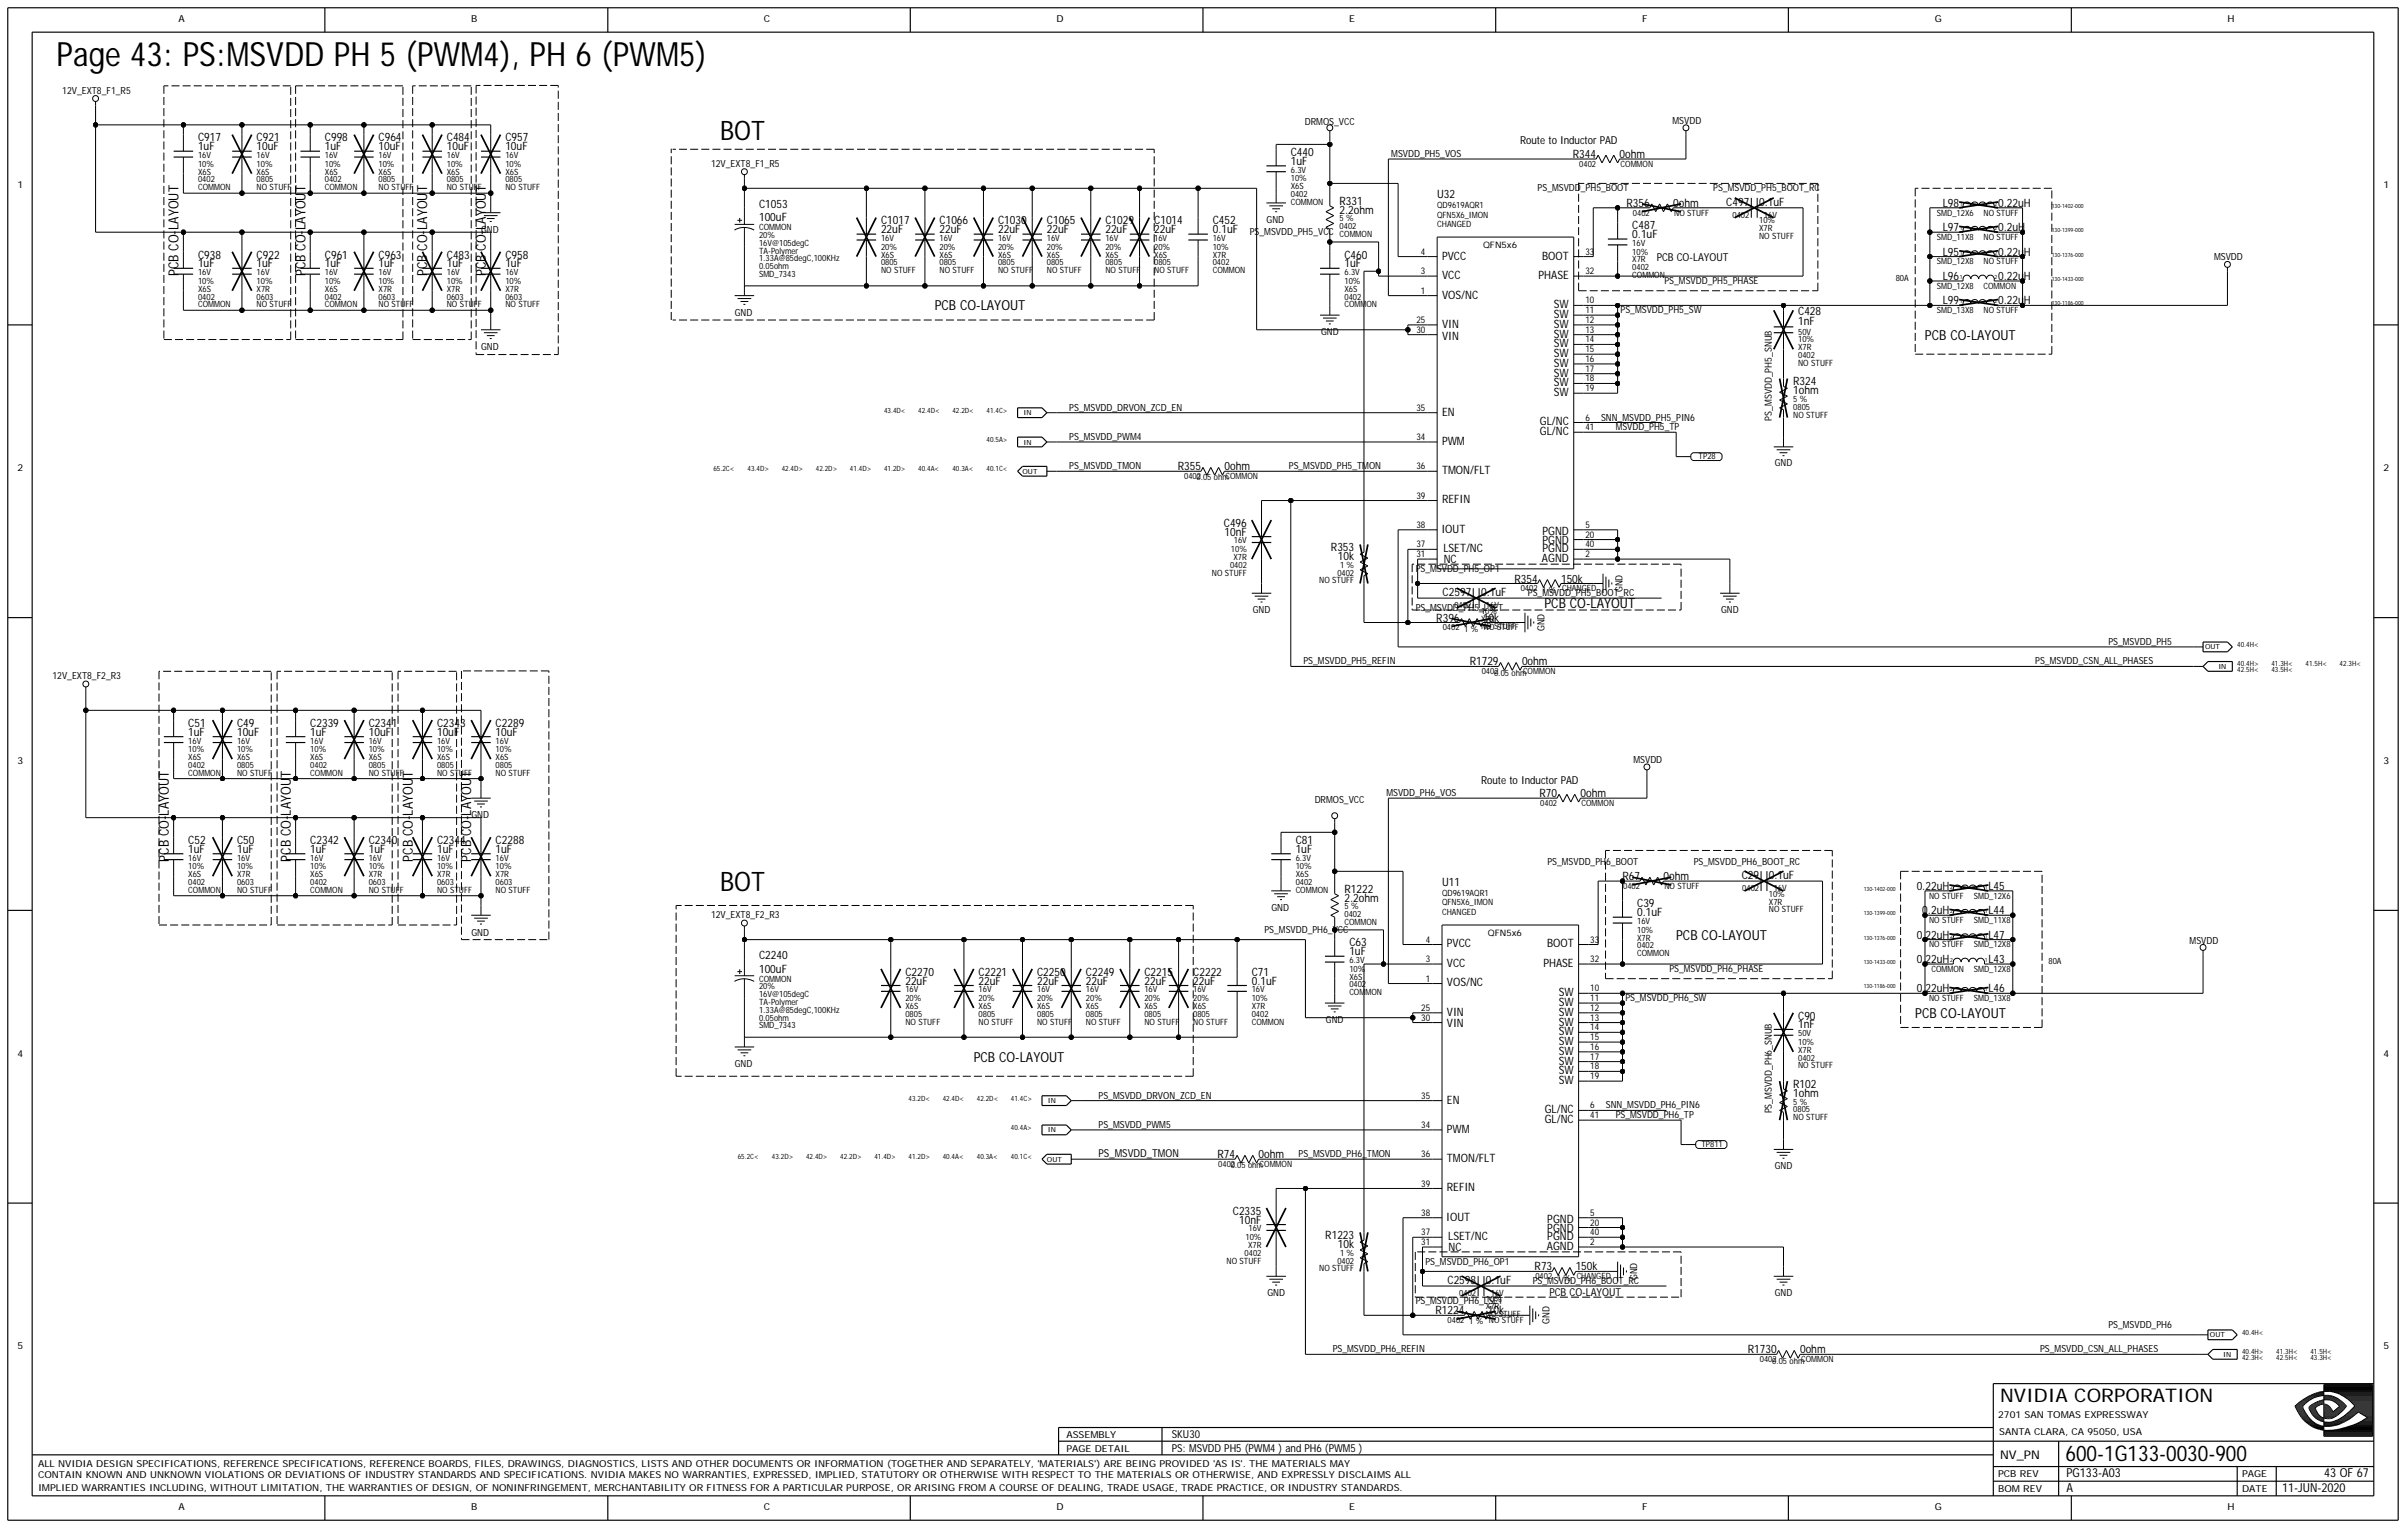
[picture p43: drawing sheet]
<svg xmlns="http://www.w3.org/2000/svg" width="422mm" height="268mm" viewBox="0 0 422 268" stroke-linecap="round" stroke-linejoin="round" font-family="sans-serif">
<defs><g id="words">
<text font-size="5.9" x="9.9" y="11.6">Page 43: PS:MSVDD PH 5 (PWM4), PH 6 (PWM5)</text>
<g font-size="4.7">
<text x="126.2" y="24.5">BOT</text>
<text x="126.2" y="156.2">BOT</text>
</g>
<text font-size="3.8" x="362.1" y="256.1">600-1G133-0030-900</text>
<text font-size="3.3" x="350.7" y="245.8">NVIDIA CORPORATION</text>
<g font-size="2.4">
<text x="31.3" y="48.4" transform="rotate(-90 31.3 48.4)">PCB CO-LAYOUT</text>
<text x="53.5" y="48.4" transform="rotate(-90 53.5 48.4)">PCB CO-LAYOUT</text>
<text x="74.9" y="48.4" transform="rotate(-90 74.9 48.4)">PCB CO-LAYOUT</text>
<text x="85.2" y="48.4" transform="rotate(-90 85.2 48.4)">PCB CO-LAYOUT</text>
<text x="163.9" y="54.4">PCB CO-LAYOUT</text>
<text x="337.5" y="59.5">PCB CO-LAYOUT</text>
<text x="270.8" y="106.6">PCB CO-LAYOUT</text>
<text x="29.6" y="151" transform="rotate(-90 29.6 151)">PCB CO-LAYOUT</text>
<text x="51" y="151" transform="rotate(-90 51 151)">PCB CO-LAYOUT</text>
<text x="72.4" y="151" transform="rotate(-90 72.4 151)">PCB CO-LAYOUT</text>
<text x="82.6" y="151" transform="rotate(-90 82.6 151)">PCB CO-LAYOUT</text>
<text x="293.9" y="164.7">PCB CO-LAYOUT</text>
<text x="335.8" y="178.4">PCB CO-LAYOUT</text>
<text x="170.7" y="186.1">PCB CO-LAYOUT</text>
</g>
<g font-size="2.2">
<text x="362.3" y="261.5">A</text>
<text x="362.3" y="259">PG133-A03</text>
<text x="400.1" y="261.5">11-JUN-2020</text>
<text x="407.5" y="259">43 OF 67</text>
</g>
<text font-size="2.1" x="350.7" y="255.7">NV_PN</text>
<g font-size="2">
<text x="34.7" y="26.3">1uF</text>
<text x="34.7" y="24.8">C917</text>
<text x="45" y="26.3">10uF</text>
<text x="45" y="24.8">C921</text>
<text x="57" y="26.3">1uF</text>
<text x="57" y="24.8">C998</text>
<text x="66.4" y="26.3">10uF</text>
<text x="66.4" y="24.8">C964</text>
<text x="78.3" y="26.3">10uF</text>
<text x="78.3" y="24.8">C484</text>
<text x="88.6" y="26.3">10uF</text>
<text x="88.6" y="24.8">C957</text>
<text x="226.3" y="28.9">1uF</text>
<text x="226.3" y="27.4">C440</text>
<text x="275.8" y="27.7">R344</text>
<text x="284" y="27.7">0ohm</text>
<text x="234.9" y="35.9">R331</text>
<text x="252" y="34.7">U32</text>
<text x="133.1" y="38.8">100uF</text>
<text x="133.1" y="36.4">C1053</text>
<text x="154.5" y="40.9">22uF</text>
<text x="154.5" y="39.3">C1017</text>
<text x="164.7" y="40.9">22uF</text>
<text x="164.7" y="39.3">C1066</text>
<text x="175" y="40.9">22uF</text>
<text x="175" y="39.3">C1030</text>
<text x="183.5" y="40.9">22uF</text>
<text x="183.5" y="39.3">C1065</text>
<text x="193.8" y="40.9">22uF</text>
<text x="193.8" y="39.3">C1029</text>
<text x="202.4" y="40.9">22uF</text>
<text x="202.4" y="39.3">C1014</text>
<text x="212.6" y="40.9">0.1uF</text>
<text x="212.6" y="39.3">C452</text>
<text x="234.9" y="37.5">2.2ohm</text>
<text x="285.2" y="36.3">R356</text>
<text x="286.2" y="40.2">C487</text>
<text x="286.2" y="41.7">0.1uF</text>
<text x="293.4" y="36.3">0ohm</text>
<text x="302.7" y="36.1">C497</text>
<text x="308.4" y="36.1">0.1uF</text>
<text x="340.6" y="36.3">L98</text>
<text x="340.6" y="40.5">L97</text>
<text x="350.3" y="36.3">0.22uH</text>
<text x="350.3" y="40.5">0.2uH</text>
<text x="34.7" y="46.9">1uF</text>
<text x="34.7" y="45.3">C938</text>
<text x="45" y="46.9">1uF</text>
<text x="45" y="45.3">C922</text>
<text x="57" y="46.9">1uF</text>
<text x="57" y="45.3">C961</text>
<text x="66.4" y="46.9">1uF</text>
<text x="66.4" y="45.3">C963</text>
<text x="78.3" y="46.9">1uF</text>
<text x="78.3" y="45.3">C483</text>
<text x="88.6" y="46.9">1uF</text>
<text x="88.6" y="45.3">C958</text>
<text x="235.7" y="45.3">C460</text>
<text x="235.7" y="46.9">1uF</text>
<text x="252.8" y="45.5">PVCC</text>
<text x="270.4" y="45.5">BOOT</text>
<text x="340.6" y="44.8">L95</text>
<text x="350.3" y="44.8">0.22uH</text>
<text x="252.8" y="52.3">VOS/NC</text>
<text x="252.8" y="48.9">VCC</text>
<text x="269.7" y="48.9">PHASE</text>
<text x="340.6" y="53.4">L99</text>
<text x="340.6" y="49.1">L96</text>
<text x="350.3" y="53.4">0.22uH</text>
<text x="350.3" y="49.1">0.22uH</text>
<text x="252.8" y="57.5">VIN</text>
<text x="252.8" y="59.5">VIN</text>
<text x="272.4" y="59.2">SW</text>
<text x="272.4" y="57.5">SW</text>
<text x="272.4" y="55.8">SW</text>
<text x="272.4" y="54">SW</text>
<text x="315.3" y="55.2">C428</text>
<text x="315.3" y="57">1nF</text>
<text x="272.4" y="60.9">SW</text>
<text x="272.4" y="64.3">SW</text>
<text x="272.4" y="62.6">SW</text>
<text x="272.4" y="66">SW</text>
<text x="272.4" y="67.7">SW</text>
<text x="272.4" y="69.4">SW</text>
<text x="314.4" y="67.6">R324</text>
<text x="314.4" y="69.1">1ohm</text>
<text x="252.8" y="72.9">EN</text>
<text x="252.8" y="78">PWM</text>
<text x="270" y="74.6">GL/NC</text>
<text x="270" y="76.3">GL/NC</text>
<text x="206.5" y="82.4">R355</text>
<text x="214.7" y="82.4">0ohm</text>
<text x="252.8" y="83.1">TMON/FLT</text>
<text x="252.8" y="88.3">REFIN</text>
<text x="214.6" y="92.4">C496</text>
<text x="214.7" y="93.9">10nF</text>
<text x="252.7" y="93.4">IOUT</text>
<text x="270.4" y="93.7">PGND</text>
<text x="270.4" y="95.4">PGND</text>
<text x="233.3" y="96.6">R353</text>
<text x="234.6" y="98.2">10k</text>
<text x="253.1" y="96.7">LSET/NC</text>
<text x="253.1" y="98.7">NC</text>
<text x="270.3" y="98.5">AGND</text>
<text x="270.4" y="96.8">PGND</text>
<text x="252.9" y="104.5">C2597</text>
<text x="259.7" y="104.5">0.1uF</text>
<text x="265.5" y="102.1">R354</text>
<text x="273.7" y="102.1">150k</text>
<text x="251.8" y="109">R396</text>
<text x="260" y="109">10k</text>
<text x="257.7" y="116.7">R1729</text>
<text x="266.8" y="116.7">0ohm</text>
<text x="33" y="129">1uF</text>
<text x="33" y="127.4">C51</text>
<text x="41.6" y="129">10uF</text>
<text x="41.6" y="127.4">C49</text>
<text x="54.4" y="129">1uF</text>
<text x="54.4" y="127.4">C2339</text>
<text x="64.7" y="129">10uF</text>
<text x="64.7" y="127.4">C2341</text>
<text x="76.6" y="129">10uF</text>
<text x="76.6" y="127.4">C2343</text>
<text x="86.9" y="129">10uF</text>
<text x="86.9" y="127.4">C2289</text>
<text x="269.9" y="139.8">R70</text>
<text x="277.1" y="139.8">0ohm</text>
<text x="33" y="149.5">1uF</text>
<text x="33" y="148">C52</text>
<text x="41.6" y="149.5">1uF</text>
<text x="41.6" y="148">C50</text>
<text x="54.4" y="149.5">1uF</text>
<text x="54.4" y="148">C2342</text>
<text x="64.7" y="149.5">1uF</text>
<text x="64.7" y="148">C2340</text>
<text x="76.6" y="149.5">1uF</text>
<text x="76.6" y="148">C2344</text>
<text x="86.9" y="149.5">1uF</text>
<text x="86.9" y="148">C2288</text>
<text x="227.2" y="149.5">1uF</text>
<text x="227.2" y="148">C81</text>
<text x="252.8" y="155.3">U11</text>
<text x="284.5" y="154.3">R67</text>
<text x="291.7" y="154.3">0ohm</text>
<text x="305.4" y="154.1">C29</text>
<text x="310.1" y="154.1">0.1uF</text>
<text x="235.7" y="158.1">2.2ohm</text>
<text x="235.7" y="156.5">R1222</text>
<text x="287" y="159.1">C39</text>
<text x="287" y="160.6">0.1uF</text>
<text x="336" y="156">0.22uH</text>
<text x="337" y="160.3">0.2uH</text>
<text x="348.6" y="156">L45</text>
<text x="348.6" y="160.3">L44</text>
<text x="236.6" y="167.5">1uF</text>
<text x="236.6" y="165.9">C63</text>
<text x="253.7" y="166.1">PVCC</text>
<text x="271.2" y="166.1">BOOT</text>
<text x="336" y="164.6">0.22uH</text>
<text x="348.6" y="164.6">L47</text>
<text x="133.1" y="170.5">100uF</text>
<text x="133.1" y="168.1">C2240</text>
<text x="158.7" y="172.6">22uF</text>
<text x="158.7" y="171.1">C2270</text>
<text x="171.6" y="172.6">22uF</text>
<text x="171.6" y="171.1">C2221</text>
<text x="181.8" y="172.6">22uF</text>
<text x="181.8" y="171.1">C2250</text>
<text x="190.4" y="172.6">22uF</text>
<text x="190.4" y="171.1">C2249</text>
<text x="200.6" y="172.6">22uF</text>
<text x="200.6" y="171.1">C2215</text>
<text x="209.2" y="172.6">22uF</text>
<text x="209.2" y="171.1">C2222</text>
<text x="219.5" y="172.6">0.1uF</text>
<text x="219.5" y="171.1">C71</text>
<text x="253.7" y="172.9">VOS/NC</text>
<text x="253.7" y="169.5">VCC</text>
<text x="270.6" y="169.5">PHASE</text>
<text x="336" y="174">0.22uH</text>
<text x="336" y="168.8">0.22uH</text>
<text x="348.6" y="174">L46</text>
<text x="348.6" y="168.8">L43</text>
<text x="253.7" y="178.1">VIN</text>
<text x="273.3" y="179.8">SW</text>
<text x="273.3" y="178.1">SW</text>
<text x="273.3" y="176.4">SW</text>
<text x="273.3" y="174.6">SW</text>
<text x="315.3" y="178.8">C90</text>
<text x="253.7" y="180.1">VIN</text>
<text x="273.3" y="181.5">SW</text>
<text x="273.3" y="184.9">SW</text>
<text x="273.3" y="183.2">SW</text>
<text x="315.3" y="180.3">1nF</text>
<text x="273.3" y="186.6">SW</text>
<text x="273.3" y="188.3">SW</text>
<text x="273.3" y="190">SW</text>
<text x="314.4" y="190.7">R102</text>
<text x="253.7" y="193.5">EN</text>
<text x="270.8" y="195.2">GL/NC</text>
<text x="270.8" y="196.9">GL/NC</text>
<text x="314.4" y="192.3">1ohm</text>
<text x="213.5" y="203">R74</text>
<text x="220.7" y="203">0ohm</text>
<text x="253.7" y="203.7">TMON/FLT</text>
<text x="253.7" y="198.6">PWM</text>
<text x="253.7" y="208.9">REFIN</text>
<text x="216.1" y="213">C2335</text>
<text x="217.3" y="214.5">10nF</text>
<text x="253.6" y="214">IOUT</text>
<text x="271.3" y="214.3">PGND</text>
<text x="232.4" y="217.2">R1223</text>
<text x="234.6" y="218.8">10k</text>
<text x="253.9" y="217.3">LSET/NC</text>
<text x="254" y="219.3">NC</text>
<text x="271.2" y="219.1">AGND</text>
<text x="271.3" y="217.4">PGND</text>
<text x="271.3" y="216">PGND</text>
<text x="253.8" y="225.1">C2598</text>
<text x="260.5" y="225.1">0.1uF</text>
<text x="269.1" y="222.7">R73</text>
<text x="276.3" y="222.7">150k</text>
<text x="251.7" y="230.4">R1224</text>
<text x="260.9" y="230.4">10k</text>
<text x="306.4" y="237.3">R1730</text>
<text x="315.6" y="237.3">0ohm</text>
</g>
<g font-size="1.9">
<text x="266.5" y="25.3">Route to Inductor PAD</text>
<text x="290.5" y="45.8">PCB CO-LAYOUT</text>
<text x="259.7" y="137.4">Route to Inductor PAD</text>
<text x="192.6" y="202.9">PS_MSVDD_TMON</text>
<text x="271.6" y="227.2">PCB CO-LAYOUT</text>
<text x="205.4" y="252.1">SKU30</text>
<text x="205.4" y="254.5">PS: MSVDD PH5 (PWM4 ) and PH6 (PWM5 )</text>
</g>
<g font-size="1.7">
<text x="31.3" y="3.9">A</text>
<text x="82.6" y="3.9">B</text>
<text x="133.9" y="3.9">C</text>
<text x="185.3" y="3.9">D</text>
<text x="236.6" y="3.9">E</text>
<text x="287.9" y="3.9">F</text>
<text x="339.2" y="3.9">G</text>
<text x="390.5" y="3.9">H</text>
<text x="10.9" y="16.4">12V_EXT8_F1_R5</text>
<text x="228.8" y="21.9">DRMOS_VCC</text>
<text x="293.2" y="21.7">MSVDD</text>
<text x="124.7" y="29.2">12V_EXT8_F1_R5</text>
<text x="243.9" y="27.5">MSVDD_PH5_VOS</text>
<text x="3.1" y="33">1</text>
<text x="269.6" y="33.5">PS_MSVDD_PH5_BOOT</text>
<text x="300.4" y="33.5">PS_MSVDD_PH5_BOOT_RC</text>
<text x="417.9" y="33">1</text>
<text x="84.4" y="40.8">GND</text>
<text x="219.1" y="41.2">PS_MSVDD_PH5_VCC</text>
<text x="222.1" y="39.1">GND</text>
<text x="388.2" y="45.5">MSVDD</text>
<text x="291.8" y="49.8">PS_MSVDD_PH5_PHASE</text>
<text x="128.8" y="55.4">GND</text>
<text x="231.6" y="58.7">GND</text>
<text x="284.1" y="54.9">PS_MSVDD_PH5_SW</text>
<text x="84.4" y="61.4">GND</text>
<text x="187.5" y="77.1">PS_MSVDD_PWM4</text>
<text x="187.5" y="72">PS_MSVDD_DRVON_ZCD_EN</text>
<text x="280.7" y="73.7">SNN_MSVDD_PH5_PIN6</text>
<text x="283.3" y="75.4">MSVDD_PH5_TP</text>
<text x="310.6" y="73.7" transform="rotate(-90 310.6 73.7)">PS_MSVDD_PH5_SNUB</text>
<text x="3.1" y="82.6">2</text>
<text x="187.5" y="82.3">PS_MSVDD_TMON</text>
<text x="226" y="82.3">PS_MSVDD_PH5_TMON</text>
<text x="311.1" y="81.8">GND</text>
<text x="417.9" y="82.6">2</text>
<text x="248.2" y="100.2">PS_MSVDD_PH5_OP1</text>
<text x="219.6" y="107.4">GND</text>
<text x="248.2" y="107.1">PS_MSVDD_PH5_LSET</text>
<text x="267.9" y="104.5">PS_MSVDD_PH5_BOOT_RC</text>
<text x="284.5" y="103.8" transform="rotate(-90 284.5 103.8)">GND</text>
<text x="301.7" y="107.4">GND</text>
<text x="270.8" y="110.7" transform="rotate(-90 270.8 110.7)">GND</text>
<text x="369.7" y="113.1">PS_MSVDD_PH5</text>
<text x="9.2" y="119.1">12V_EXT8_F2_R3</text>
<text x="228.5" y="116.5">PS_MSVDD_PH5_REFIN</text>
<text x="356.8" y="116.5">PS_MSVDD_CSN_ALL_PHASES</text>
<text x="3.1" y="133.9">3</text>
<text x="286.4" y="133.8">MSVDD</text>
<text x="417.9" y="133.9">3</text>
<text x="82.6" y="143.5">GND</text>
<text x="230.5" y="140.8">DRMOS_VCC</text>
<text x="243.1" y="139.6">MSVDD_PH6_VOS</text>
<text x="271.3" y="151.6">PS_MSVDD_PH6_BOOT</text>
<text x="297" y="151.6">PS_MSVDD_PH6_BOOT_RC</text>
<text x="124.7" y="161">12V_EXT8_F2_R3</text>
<text x="222.9" y="159.7">GND</text>
<text x="82.6" y="164">GND</text>
<text x="221.7" y="163.5">PS_MSVDD_PH6_VCC</text>
<text x="383.9" y="165.4">MSVDD</text>
<text x="292.7" y="170.4">PS_MSVDD_PH6_PHASE</text>
<text x="232.5" y="179.3">GND</text>
<text x="285" y="175.5">PS_MSVDD_PH6_SW</text>
<text x="3.1" y="185.3">4</text>
<text x="417.9" y="185.3">4</text>
<text x="128.8" y="187.1">GND</text>
<text x="192.6" y="197.7">PS_MSVDD_PWM5</text>
<text x="192.6" y="192.6">PS_MSVDD_DRVON_ZCD_EN</text>
<text x="281.6" y="194.3">SNN_MSVDD_PH6_PIN6</text>
<text x="283.3" y="196">PS_MSVDD_PH6_TP</text>
<text x="310.6" y="195.2" transform="rotate(-90 310.6 195.2)">PS_MSVDD_PH6_SNUB</text>
<text x="227.7" y="202.9">PS_MSVDD_PH6_TMON</text>
<text x="311.1" y="204.9">GND</text>
<text x="249.9" y="221.7">PS_MSVDD_PH6_OP1</text>
<text x="222.2" y="227.2">GND</text>
<text x="268.7" y="225.1">PS_MSVDD_PH6_BOOT_RC</text>
<text x="287" y="224.4" transform="rotate(-90 287 224.4)">GND</text>
<text x="311.1" y="227.2">GND</text>
<text x="248.2" y="228.5">PS_MSVDD_PH6_LSET</text>
<text x="271.6" y="232.1" transform="rotate(-90 271.6 232.1)">GND</text>
<text x="369.7" y="232.8">PS_MSVDD_PH6</text>
<text x="3.1" y="236.6">5</text>
<text x="233.7" y="237.1">PS_MSVDD_PH6_REFIN</text>
<text x="357.7" y="237.1">PS_MSVDD_CSN_ALL_PHASES</text>
<text x="417.9" y="236.6">5</text>
<text x="350.3" y="248.5">2701 SAN TOMAS EXPRESSWAY</text>
<text x="350.5" y="251.6">SANTA CLARA, CA 95050, USA</text>
<text x="6.7" y="257.1">ALL NVIDIA DESIGN SPECIFICATIONS, REFERENCE SPECIFICATIONS, REFERENCE BOARDS, FILES, DRAWINGS, DIAGNOSTICS, LISTS AND OTHER DOCUMENTS OR INFORMATION (TOGETHER AND SEPARATELY, 'MATERIALS') ARE BEING PROVIDED 'AS IS'. THE MATERIALS MAY</text>
<text x="187" y="254.5">PAGE DETAIL</text>
<text x="187" y="252.1">ASSEMBLY</text>
<text x="6.7" y="259.2">CONTAIN KNOWN AND UNKNOWN VIOLATIONS OR DEVIATIONS OF INDUSTRY STANDARDS AND SPECIFICATIONS. NVIDIA MAKES NO WARRANTIES, EXPRESSED, IMPLIED, STATUTORY OR OTHERWISE WITH RESPECT TO THE MATERIALS OR OTHERWISE, AND EXPRESSLY DISCLAIMS ALL</text>
<text x="6.7" y="261.4">IMPLIED WARRANTIES INCLUDING, WITHOUT LIMITATION, THE WARRANTIES OF DESIGN, OF NONINFRINGEMENT, MERCHANTABILITY OR FITNESS FOR A PARTICULAR PURPOSE, OR ARISING FROM A COURSE OF DEALING, TRADE USAGE, TRADE PRACTICE, OR INDUSTRY STANDARDS.</text>
<text x="350.3" y="261.5">BOM REV</text>
<text x="350.3" y="259">PCB REV</text>
<text x="393.1" y="259">PAGE</text>
<text x="393.1" y="261.5">DATE</text>
<text x="31.3" y="264.8">A</text>
<text x="82.6" y="264.8">B</text>
<text x="133.9" y="264.8">C</text>
<text x="185.3" y="264.8">D</text>
<text x="236.6" y="264.8">E</text>
<text x="287.9" y="264.8">F</text>
<text x="339.2" y="264.8">G</text>
<text x="390.5" y="264.8">H</text>
</g>
<g font-size="1.6">
<text x="249.1" y="44.6">4</text>
<text x="260" y="43.4">QFN5x6</text>
<text x="278" y="44.6">33</text>
<text x="249.1" y="51.5">1</text>
<text x="249.1" y="48.1">3</text>
<text x="278" y="53.2">10</text>
<text x="278" y="48.1">32</text>
<text x="248.3" y="58.3">30</text>
<text x="248.3" y="56.6">25</text>
<text x="278" y="58.3">13</text>
<text x="278" y="56.6">12</text>
<text x="278" y="54.9">11</text>
<text x="278" y="65.2">17</text>
<text x="278" y="63.5">16</text>
<text x="278" y="61.7">15</text>
<text x="278" y="60">14</text>
<text x="278" y="68.6">19</text>
<text x="278" y="66.9">18</text>
<text x="248.3" y="77.1">34</text>
<text x="248.3" y="72">35</text>
<text x="278" y="75.4">41</text>
<text x="278" y="73.7">6</text>
<text x="248.3" y="82.3">36</text>
<text x="248.3" y="87.4">39</text>
<text x="248.3" y="96">37</text>
<text x="248.3" y="92.5">38</text>
<text x="278" y="96">40</text>
<text x="278" y="94.2">20</text>
<text x="278" y="92.5">5</text>
<text x="248.3" y="97.7">31</text>
<text x="278" y="97.7">2</text>
<text x="250" y="165.2">4</text>
<text x="260.9" y="164">QFN5x6</text>
<text x="278.8" y="165.2">33</text>
<text x="250" y="172.1">1</text>
<text x="250" y="168.7">3</text>
<text x="278.8" y="173.8">10</text>
<text x="278.8" y="168.7">32</text>
<text x="249.2" y="178.9">30</text>
<text x="249.2" y="177.2">25</text>
<text x="278.8" y="178.9">13</text>
<text x="278.8" y="177.2">12</text>
<text x="278.8" y="175.5">11</text>
<text x="278.8" y="185.8">17</text>
<text x="278.8" y="184.1">16</text>
<text x="278.8" y="182.3">15</text>
<text x="278.8" y="180.6">14</text>
<text x="278.8" y="189.2">19</text>
<text x="278.8" y="187.5">18</text>
<text x="249.2" y="197.7">34</text>
<text x="249.2" y="192.6">35</text>
<text x="278.8" y="196">41</text>
<text x="278.8" y="194.3">6</text>
<text x="249.2" y="202.9">36</text>
<text x="249.2" y="208">39</text>
<text x="249.2" y="213.1">38</text>
<text x="278.8" y="214.8">20</text>
<text x="278.8" y="213.1">5</text>
<text x="249.2" y="218.3">31</text>
<text x="249.2" y="216.6">37</text>
<text x="278.8" y="216.6">40</text>
<text x="278.8" y="218.3">2</text>
</g>
<g font-size="1.5">
<text x="34.7" y="29.2">10%</text>
<text x="34.7" y="27.7">16V</text>
<text x="45" y="27.7">16V</text>
<text x="45" y="29.2">10%</text>
<text x="57" y="27.7">16V</text>
<text x="57" y="29.2">10%</text>
<text x="66.4" y="27.7">16V</text>
<text x="66.4" y="29.2">10%</text>
<text x="78.3" y="29.2">10%</text>
<text x="78.3" y="27.7">16V</text>
<text x="88.6" y="29.2">10%</text>
<text x="88.6" y="27.7">16V</text>
<text x="276.9" y="29.2">0402</text>
<text x="284.1" y="29.2">COMMON</text>
<text x="34.7" y="30.6">X6S</text>
<text x="34.7" y="32">0402</text>
<text x="34.7" y="33.4">COMMON</text>
<text x="45" y="33.4">NO STUFF</text>
<text x="45" y="32">0805</text>
<text x="45" y="30.6">X6S</text>
<text x="57" y="32">0402</text>
<text x="57" y="30.6">X6S</text>
<text x="57" y="33.4">COMMON</text>
<text x="66.4" y="33.4">NO STUFF</text>
<text x="66.4" y="30.6">X6S</text>
<text x="66.4" y="32">0805</text>
<text x="78.3" y="33.4">NO STUFF</text>
<text x="78.3" y="32">0805</text>
<text x="78.3" y="30.6">X6S</text>
<text x="88.6" y="33.4">NO STUFF</text>
<text x="88.6" y="32">0805</text>
<text x="88.6" y="30.6">X6S</text>
<text x="226.3" y="33.2">X6S</text>
<text x="226.3" y="31.8">10%</text>
<text x="226.3" y="30.3">6.3V</text>
<text x="226.3" y="34.5">0402</text>
<text x="226.3" y="35.9">COMMON</text>
<text x="133.1" y="40.4">COMMON</text>
<text x="133.1" y="41.7">20%</text>
<text x="234.9" y="41.6">COMMON</text>
<text x="234.9" y="40.2">0402</text>
<text x="234.9" y="38.8">5 %</text>
<text x="252" y="36.4">QD9619AQR1</text>
<text x="252" y="39.9">CHANGED</text>
<text x="252" y="38.1">QFN5X6_IMON</text>
<text x="286.3" y="37.8">0402</text>
<text x="293.5" y="37.8">NO STUFF</text>
<text x="303.7" y="38.1">0402</text>
<text x="308.4" y="41.9">NO STUFF</text>
<text x="308.4" y="40.5">X7R</text>
<text x="308.4" y="39.2">10%</text>
<text x="309.3" y="38.1">16V</text>
<text x="339.6" y="37.8">SMD_12X6</text>
<text x="347.8" y="37.8">NO STUFF</text>
<text x="133.1" y="44.5">TA-Polymer</text>
<text x="133.1" y="47.2">0.05ohm</text>
<text x="133.1" y="45.8">1.33A@85degC,100KHz</text>
<text x="133.1" y="43.1">16V@105degC</text>
<text x="154.5" y="47.9">NO STUFF</text>
<text x="154.5" y="42.2">16V</text>
<text x="154.5" y="43.8">20%</text>
<text x="154.5" y="46.5">0805</text>
<text x="154.5" y="45.2">X6S</text>
<text x="164.7" y="47.9">NO STUFF</text>
<text x="164.7" y="42.2">16V</text>
<text x="164.7" y="43.8">20%</text>
<text x="164.7" y="45.2">X6S</text>
<text x="164.7" y="46.5">0805</text>
<text x="175" y="42.2">16V</text>
<text x="175" y="43.8">20%</text>
<text x="175" y="47.9">NO STUFF</text>
<text x="175" y="45.2">X6S</text>
<text x="175" y="46.5">0805</text>
<text x="183.5" y="47.9">NO STUFF</text>
<text x="183.5" y="46.5">0805</text>
<text x="183.5" y="45.2">X6S</text>
<text x="183.5" y="43.8">20%</text>
<text x="183.5" y="42.2">16V</text>
<text x="193.8" y="43.8">20%</text>
<text x="193.8" y="47.9">NO STUFF</text>
<text x="193.8" y="45.2">X6S</text>
<text x="193.8" y="42.2">16V</text>
<text x="193.8" y="46.5">0805</text>
<text x="202.4" y="47.9">NO STUFF</text>
<text x="202.4" y="43.8">20%</text>
<text x="202.4" y="42.2">16V</text>
<text x="202.4" y="45.2">X6S</text>
<text x="202.4" y="46.5">0805</text>
<text x="212.6" y="42.2">16V</text>
<text x="212.6" y="46.5">0402</text>
<text x="212.6" y="45.2">X7R</text>
<text x="212.6" y="43.8">10%</text>
<text x="212.6" y="47.9">COMMON</text>
<text x="286.2" y="44.6">10%</text>
<text x="286.2" y="46">X7R</text>
<text x="286.2" y="47.4">0402</text>
<text x="286.2" y="43.1">16V</text>
<text x="339.6" y="46.4">SMD_12X8</text>
<text x="339.6" y="42.1">SMD_11X8</text>
<text x="347.8" y="46.4">NO STUFF</text>
<text x="347.8" y="42.1">NO STUFF</text>
<text x="34.7" y="48.2">16V</text>
<text x="34.7" y="49.8">10%</text>
<text x="34.7" y="53.9">COMMON</text>
<text x="34.7" y="52.5">0402</text>
<text x="34.7" y="51.1">X6S</text>
<text x="45" y="53.9">NO STUFF</text>
<text x="45" y="52.5">0603</text>
<text x="45" y="51.1">X7R</text>
<text x="45" y="49.8">10%</text>
<text x="45" y="48.2">16V</text>
<text x="57" y="53.9">COMMON</text>
<text x="57" y="49.8">10%</text>
<text x="57" y="48.2">16V</text>
<text x="57" y="51.1">X6S</text>
<text x="57" y="52.5">0402</text>
<text x="66.4" y="53.9">NO STUFF</text>
<text x="66.4" y="49.8">10%</text>
<text x="66.4" y="52.5">0603</text>
<text x="66.4" y="51.1">X7R</text>
<text x="66.4" y="48.2">16V</text>
<text x="78.3" y="53.9">NO STUFF</text>
<text x="78.3" y="52.5">0603</text>
<text x="78.3" y="51.1">X7R</text>
<text x="78.3" y="49.8">10%</text>
<text x="78.3" y="48.2">16V</text>
<text x="88.6" y="53.9">NO STUFF</text>
<text x="88.6" y="48.2">16V</text>
<text x="88.6" y="51.1">X7R</text>
<text x="88.6" y="49.8">10%</text>
<text x="88.6" y="52.5">0603</text>
<text x="133.1" y="48.6">SMD_7343</text>
<text x="235.7" y="52.5">0402</text>
<text x="235.7" y="48.2">6.3V</text>
<text x="235.7" y="49.8">10%</text>
<text x="235.7" y="51.1">X6S</text>
<text x="235.7" y="53.9">COMMON</text>
<text x="286.2" y="48.7">COMMON</text>
<text x="332.4" y="49.3">80A</text>
<text x="339.6" y="50.6">SMD_12X8</text>
<text x="347.8" y="50.6">COMMON</text>
<text x="315.3" y="58.7">50V</text>
<text x="339.6" y="54.9">SMD_13X8</text>
<text x="347.8" y="54.9">NO STUFF</text>
<text x="315.3" y="61.4">X7R</text>
<text x="315.3" y="60">10%</text>
<text x="315.3" y="62.8">0402</text>
<text x="315.3" y="64.1">NO STUFF</text>
<text x="314.4" y="70.5">5 %</text>
<text x="314.4" y="71.8">0805</text>
<text x="314.4" y="73.2">NO STUFF</text>
<text x="207.6" y="84">0402</text>
<text x="297.8" y="80.5">TP28</text>
<text x="209.8" y="84.2">0.05 ohmCOMMON</text>
<text x="216.3" y="95.3">16V</text>
<text x="212.5" y="100.9">NO STUFF</text>
<text x="215.7" y="99.6">0402</text>
<text x="215.8" y="96.8">10%</text>
<text x="216.2" y="98.2">X7R</text>
<text x="234.5" y="100.9">0402</text>
<text x="234.9" y="99.6">1 %</text>
<text x="231.3" y="102.3">NO STUFF</text>
<text x="255" y="106.6">0402</text>
<text x="259.7" y="107.6">10%</text>
<text x="260.5" y="106.6">16V</text>
<text x="266.6" y="103.7">0402</text>
<text x="270.4" y="103.9">1 % CHANGED</text>
<text x="252.9" y="110.5">0402</text>
<text x="256.7" y="110.7">1 % NO STUFF</text>
<text x="259.7" y="110.3">NO STUFF</text>
<text x="259.7" y="109">X7R</text>
<text x="259.8" y="118.2">0402</text>
<text x="262" y="118.4">0.05 ohmCOMMON</text>
<text x="33" y="130.3">16V</text>
<text x="33" y="131.9">10%</text>
<text x="41.6" y="130.3">16V</text>
<text x="41.6" y="131.9">10%</text>
<text x="54.4" y="131.9">10%</text>
<text x="54.4" y="130.3">16V</text>
<text x="64.7" y="131.9">10%</text>
<text x="64.7" y="130.3">16V</text>
<text x="76.6" y="131.9">10%</text>
<text x="76.6" y="130.3">16V</text>
<text x="86.9" y="131.9">10%</text>
<text x="86.9" y="130.3">16V</text>
<text x="33" y="133.3">X6S</text>
<text x="33" y="134.6">0402</text>
<text x="33" y="136">COMMON</text>
<text x="41.6" y="136">NO STUFF</text>
<text x="41.6" y="133.3">X6S</text>
<text x="41.6" y="134.6">0805</text>
<text x="54.4" y="133.3">X6S</text>
<text x="54.4" y="136">COMMON</text>
<text x="54.4" y="134.6">0402</text>
<text x="64.7" y="136">NO STUFF</text>
<text x="64.7" y="134.6">0805</text>
<text x="64.7" y="133.3">X6S</text>
<text x="76.6" y="136">NO STUFF</text>
<text x="76.6" y="133.3">X6S</text>
<text x="76.6" y="134.6">0805</text>
<text x="86.9" y="136">NO STUFF</text>
<text x="86.9" y="133.3">X6S</text>
<text x="86.9" y="134.6">0805</text>
<text x="270" y="141.3">0402</text>
<text x="277.3" y="141.3">COMMON</text>
<text x="33" y="150.9">16V</text>
<text x="33" y="152.4">10%</text>
<text x="33" y="153.8">X6S</text>
<text x="33" y="155.1">0402</text>
<text x="41.6" y="155.1">0603</text>
<text x="41.6" y="150.9">16V</text>
<text x="41.6" y="152.4">10%</text>
<text x="41.6" y="153.8">X7R</text>
<text x="54.4" y="153.8">X6S</text>
<text x="54.4" y="155.1">0402</text>
<text x="54.4" y="152.4">10%</text>
<text x="54.4" y="150.9">16V</text>
<text x="64.7" y="155.1">0603</text>
<text x="64.7" y="150.9">16V</text>
<text x="64.7" y="152.4">10%</text>
<text x="64.7" y="153.8">X7R</text>
<text x="76.6" y="155.1">0603</text>
<text x="76.6" y="152.4">10%</text>
<text x="76.6" y="150.9">16V</text>
<text x="76.6" y="153.8">X7R</text>
<text x="86.9" y="153.8">X7R</text>
<text x="86.9" y="155.1">0603</text>
<text x="86.9" y="152.4">10%</text>
<text x="86.9" y="150.9">16V</text>
<text x="227.2" y="155.1">0402</text>
<text x="227.2" y="153.8">X6S</text>
<text x="227.2" y="150.9">6.3V</text>
<text x="227.2" y="152.4">10%</text>
<text x="284.6" y="155.8">0402</text>
<text x="291.8" y="155.8">NO STUFF</text>
<text x="33" y="156.5">COMMON</text>
<text x="41.6" y="156.5">NO STUFF</text>
<text x="54.4" y="156.5">COMMON</text>
<text x="64.7" y="156.5">NO STUFF</text>
<text x="76.6" y="156.5">NO STUFF</text>
<text x="86.9" y="156.5">NO STUFF</text>
<text x="227.2" y="156.5">COMMON</text>
<text x="235.7" y="159.4">5 %</text>
<text x="235.7" y="160.8">0402</text>
<text x="252.8" y="157">QD9619AQR1</text>
<text x="252.8" y="160.4">CHANGED</text>
<text x="252.8" y="158.7">QFN5X6_IMON</text>
<text x="287" y="162">16V</text>
<text x="305.5" y="156.2">0402</text>
<text x="310.1" y="159.9">NO STUFF</text>
<text x="310.1" y="158.6">X7R</text>
<text x="310.1" y="157.2">10%</text>
<text x="311" y="156.2">16V</text>
<text x="338.2" y="157.5">NO STUFF</text>
<text x="338.2" y="161.8">NO STUFF</text>
<text x="346.1" y="157.5">SMD_12X6</text>
<text x="346.1" y="161.8">SMD_11X8</text>
<text x="235.7" y="162.2">COMMON</text>
<text x="287" y="167.6">COMMON</text>
<text x="287" y="166.3">0402</text>
<text x="287" y="164.9">X7R</text>
<text x="287" y="163.5">10%</text>
<text x="338.2" y="166.1">NO STUFF</text>
<text x="346.1" y="166.1">SMD_12X8</text>
<text x="133.1" y="172.1">COMMON</text>
<text x="133.1" y="173.5">20%</text>
<text x="158.7" y="174">16V</text>
<text x="171.6" y="174">16V</text>
<text x="181.8" y="174">16V</text>
<text x="190.4" y="174">16V</text>
<text x="200.6" y="174">16V</text>
<text x="209.2" y="174">16V</text>
<text x="219.5" y="174">16V</text>
<text x="236.6" y="168.8">6.3V</text>
<text x="236.6" y="170.4">10%</text>
<text x="236.6" y="171.7">X6S</text>
<text x="236.6" y="173.1">0402</text>
<text x="338.6" y="170.4">COMMON</text>
<text x="346.1" y="170.4">SMD_12X8</text>
<text x="359.2" y="169">80A</text>
<text x="133.1" y="177.6">1.33A@85degC,100KHz</text>
<text x="133.1" y="176.2">TA-Polymer</text>
<text x="133.1" y="174.8">16V@105degC</text>
<text x="133.1" y="178.9">0.05ohm</text>
<text x="158.7" y="179.6">NO STUFF</text>
<text x="158.7" y="178.2">0805</text>
<text x="158.7" y="176.9">X6S</text>
<text x="158.7" y="175.5">20%</text>
<text x="171.6" y="179.6">NO STUFF</text>
<text x="171.6" y="176.9">X6S</text>
<text x="171.6" y="175.5">20%</text>
<text x="171.6" y="178.2">0805</text>
<text x="181.8" y="179.6">NO STUFF</text>
<text x="181.8" y="175.5">20%</text>
<text x="181.8" y="178.2">0805</text>
<text x="181.8" y="176.9">X6S</text>
<text x="190.4" y="179.6">NO STUFF</text>
<text x="190.4" y="175.5">20%</text>
<text x="190.4" y="178.2">0805</text>
<text x="190.4" y="176.9">X6S</text>
<text x="200.6" y="175.5">20%</text>
<text x="200.6" y="179.6">NO STUFF</text>
<text x="200.6" y="178.2">0805</text>
<text x="200.6" y="176.9">X6S</text>
<text x="209.2" y="179.6">NO STUFF</text>
<text x="209.2" y="176.9">X6S</text>
<text x="209.2" y="178.2">0805</text>
<text x="209.2" y="175.5">20%</text>
<text x="219.5" y="179.6">COMMON</text>
<text x="219.5" y="176.9">X7R</text>
<text x="219.5" y="178.2">0402</text>
<text x="219.5" y="175.5">10%</text>
<text x="236.6" y="174.5">COMMON</text>
<text x="338.2" y="175.5">NO STUFF</text>
<text x="346.1" y="175.5">SMD_13X8</text>
<text x="133.1" y="180.3">SMD_7343</text>
<text x="315.3" y="181.7">50V</text>
<text x="315.3" y="183.2">10%</text>
<text x="315.3" y="184.6">X7R</text>
<text x="315.3" y="185.9">0402</text>
<text x="315.3" y="187.3">NO STUFF</text>
<text x="314.4" y="193.6">5 %</text>
<text x="314.4" y="195">0805</text>
<text x="314.4" y="196.4">NO STUFF</text>
<text x="298.3" y="201.1">TP811</text>
<text x="213.6" y="204.6">0402</text>
<text x="215.8" y="204.8">0.05 ohmCOMMON</text>
<text x="218.9" y="215.9">16V</text>
<text x="215" y="221.5">NO STUFF</text>
<text x="218.2" y="220.2">0402</text>
<text x="218.4" y="217.4">10%</text>
<text x="218.8" y="218.8">X7R</text>
<text x="234.5" y="221.5">0402</text>
<text x="234.9" y="220.2">1 %</text>
<text x="231.3" y="222.9">NO STUFF</text>
<text x="255.9" y="227.2">0402</text>
<text x="261.4" y="227.2">16V</text>
<text x="269.2" y="224.3">0402</text>
<text x="273" y="224.5">1 % CHANGED</text>
<text x="253.8" y="232">0402</text>
<text x="257.6" y="232.2">1 % NO STUFF</text>
<text x="260.5" y="228.2">10%</text>
<text x="260.5" y="230.9">NO STUFF</text>
<text x="260.5" y="229.6">X7R</text>
<text x="308.5" y="238.8">0402</text>
<text x="310.7" y="239">0.05 ohmCOMMON</text>
</g>
<g font-size="1.3">
<text x="155" y="72.4">43.4D&lt;</text>
<text x="161" y="72.4">42.4D&lt;</text>
<text x="167" y="72.4">42.2D&lt;</text>
<text x="173" y="77.5">40.5A&gt;</text>
<text x="173" y="72.4">41.4C&gt;</text>
<text x="125.1" y="82.6">65.2C&lt;</text>
<text x="131.1" y="82.6">43.4D&gt;</text>
<text x="137" y="82.6">42.4D&gt;</text>
<text x="143" y="82.6">42.2D&gt;</text>
<text x="149" y="82.6">41.4D&gt;</text>
<text x="155" y="82.6">41.2D&gt;</text>
<text x="161" y="82.6">40.4A&lt;</text>
<text x="167" y="82.6">40.3A&lt;</text>
<text x="173" y="82.6">40.1C&lt;</text>
<text x="392.2" y="113.4">40.4H&lt;</text>
<text x="392.2" y="116.8">40.4H&gt;</text>
<text x="392.2" y="117.9">42.5H&lt;</text>
<text x="398.2" y="116.8">41.3H&lt;</text>
<text x="398.2" y="117.9">43.5H&lt;</text>
<text x="404.2" y="116.8">41.5H&lt;</text>
<text x="410.2" y="116.8">42.3H&lt;</text>
<text x="159.3" y="193">43.2D&lt;</text>
<text x="165.3" y="193">42.4D&lt;</text>
<text x="171.3" y="193">42.2D&lt;</text>
<text x="177.2" y="193">41.4C&gt;</text>
<text x="129.4" y="203.2">65.2C&lt;</text>
<text x="135.3" y="203.2">43.2D&gt;</text>
<text x="141.3" y="203.2">42.4D&gt;</text>
<text x="147.3" y="203.2">42.2D&gt;</text>
<text x="153.3" y="203.2">41.4D&gt;</text>
<text x="159.3" y="203.2">41.2D&gt;</text>
<text x="165.3" y="203.2">40.4A&lt;</text>
<text x="171.3" y="203.2">40.3A&lt;</text>
<text x="177.2" y="198.1">40.4A&gt;</text>
<text x="177.2" y="203.2">40.1C&lt;</text>
<text x="393.1" y="237.4">40.4H&gt;</text>
<text x="393.1" y="238.5">42.3H&lt;</text>
<text x="393.1" y="234">40.4H&lt;</text>
<text x="399.1" y="237.4">41.3H&lt;</text>
<text x="399.1" y="238.5">42.5H&lt;</text>
<text x="405.1" y="237.4">41.5H&lt;</text>
<text x="405.1" y="238.5">43.3H&lt;</text>
</g>
<g font-size="1.2">
<text x="179.4" y="77.9">IN</text>
<text x="179.4" y="72.8">IN</text>
<text x="179.3" y="83.1">OUT</text>
<text x="386.6" y="113.9">OUT</text>
<text x="388.9" y="117.3">IN</text>
<text x="183.7" y="193.4">IN</text>
<text x="183.5" y="203.7">OUT</text>
<text x="183.7" y="198.5">IN</text>
<text x="387.4" y="234.5">OUT</text>
<text x="389.8" y="237.9">IN</text>
</g>
<g font-size="1">
<text x="343.6" y="36.1">1</text>
<text x="343.6" y="40.4">1</text>
<text x="349.7" y="36.1">2</text>
<text x="349.7" y="40.4">2</text>
<text x="359.7" y="36.4">130-1402-000</text>
<text x="359.7" y="40.7">130-1399-000</text>
<text x="343.6" y="44.6">1</text>
<text x="349.7" y="44.6">2</text>
<text x="359.7" y="45">130-1376-000</text>
<text x="343.6" y="53.2">1</text>
<text x="343.6" y="48.9">1</text>
<text x="349.7" y="53.2">2</text>
<text x="349.7" y="48.9">2</text>
<text x="359.7" y="53.5">130-1186-000</text>
<text x="359.7" y="49.3">130-1433-000</text>
<text x="341.9" y="155.8">2</text>
<text x="348" y="155.8">1</text>
<text x="326.8" y="156.2">130-1402-000</text>
<text x="326.8" y="160.4">130-1399-000</text>
<text x="341.9" y="160.1">2</text>
<text x="348" y="160.1">1</text>
<text x="326.8" y="164.7">130-1376-000</text>
<text x="341.9" y="164.4">2</text>
<text x="348" y="164.4">1</text>
<text x="326.8" y="173.3">130-1186-000</text>
<text x="326.8" y="169">130-1433-000</text>
<text x="341.9" y="173.8">2</text>
<text x="341.9" y="168.7">2</text>
<text x="348" y="173.8">1</text>
<text x="348" y="168.7">1</text>
</g>
</g></defs>
<g fill="none" stroke="#000" stroke-width=".18">
<path d="M16.8 18.5v3.4zM16.8 17.8v.7zM16.8 21.9v18.8zM16.8 21.9h15.4zM32.2 21.9h10.2zM32.2 21.9v1.7zM32.2 33.9h10.2zM32.2 30.4v3.5zM32.2 27.5v2.9zM32.2 23.6v2.9zM42.4 21.9h12zM42.4 21.9v1.7z"/>
<path d="M42.4 33.9h12zM42.4 30.4v3.5zM42.4 27.5v2.9zM42.4 23.6v2.9zM54.4 21.9h9.4zM54.4 21.9v1.7zM54.4 33.9h9.4zM54.4 30.4v3.5zM54.4 27.5v2.9zM54.4 23.6v2.9zM63.8 21.9h12zM63.8 21.9v1.7z"/>
<path d="M63.8 33.9h12zM63.8 30.4v3.5zM63.8 27.5v2.9zM63.8 23.6v2.9zM75.8 21.9h10.2zM75.8 21.9v1.7zM75.8 33.9h10.2zM75.8 30.4v3.5zM75.8 27.5v2.9zM75.8 23.6v2.9zM84.3 37.3h3.4zM84.8 37.8h2.4z"/>
<path d="M85.4 38.3h1.3zM85.9 38.8h.3zM86 21.9v1.7zM86 30.4v3.5zM86 33.9v1.7zM86 35.6v1.7zM86 27.5v2.9zM86 23.6v2.9zM128.8 39.3h3.4zM129.3 38.6h.8zM129.7 38.2v.8zM130.5 33h21.4z"/>
<path d="M130.5 31.3v1.7zM130.5 33v3.4zM130.5 30.6v.7zM130.5 36.4v2.9zM130.5 39.9v3.4zM151.9 33h10.3zM151.9 33v5.1zM151.9 38.1v2.9zM162.2 33h10.2zM162.2 33v5.1zM162.2 38.1v2.9zM172.4 33h8.6z"/>
<path d="M172.4 33v5.1zM172.4 38.1v2.9zM181 33h10.2zM181 33v5.1zM181 38.1v2.9zM191.2 33h8.6zM191.2 33v5.1zM191.2 38.1v2.9zM199.8 33h10.3zM199.8 33v5.1zM199.8 38.1v2.9zM210.1 33h10.2z"/>
<path d="M210.1 33v5.1zM210.1 38.1v2.9zM220.3 33v24.8zM222 35.6h3.5zM222.5 36.1h2.4zM223.1 36.6h1.3zM223.6 37.1h.3zM223.7 33v.9zM223.7 25.3h9.5zM223.7 25.3v.9zM223.7 30.1v2.9zM223.7 26.2v2.9z"/>
<path d="M223.7 33.9v1.7zM232.5 39.9l.7 .3zM232.5 39.9l1.3-.7zM232.5 38.5l1.3 .7zM232.5 38.5l1.3-.7zM232.5 37.1l1.3 .7zM232.5 37.1l1.3-.7zM233.2 23.6v1.7zM233.2 25.3v6.9zM233.2 32.2h11.9zM233.2 32.2v2.5zM233.2 36.1l.6 .3z"/>
<path d="M233.2 34.7v1.4zM233.2 22.9v.7zM243.4 27.9v23.9zM243.4 27.9h35.1zM245.1 32.2v12.8zM278.5 27.9h1.4zM279.3 36.4v8.6zM279.3 36.4h4.3zM280.2 27.2l-.3 .7zM280.2 27.2l.7 1.4zM281.6 27.2l-.7 1.4zM281.6 27.2l.6 1.4z"/>
<path d="M282.9 27.2l.7 1.4zM282.9 27.2l-.7 1.4zM283.6 36.4h4.3zM283.6 36.4v2.6zM283.6 39v2.9zM284 27.9h1.3zM284 27.9l-.4 .7zM285.3 27.9h10.3zM287.9 36.4h1.4zM289.6 35.7l-.3 .7zM289.6 35.7l.7 1.4zM291 35.7l-.7 1.4z"/>
<path d="M291 35.7l.7 1.4zM292.3 35.7l.7 1.4zM292.3 35.7l-.6 1.4zM293.4 36.4h1.3zM293.4 36.4l-.4 .7zM294.7 36.4h9.4zM295.6 23.6v4.3zM295.6 22.9v.7zM304.1 36.4h2.9zM307 34.7v3.5zM308.1 36.4h2.9zM308.1 34.7v3.5z"/>
<path d="M311 36.4h5.1zM316.1 36.4v12zM338.4 36.4v4.3zM338.4 36.4h5.1zM343.5 36.4h.7zM344.2 36.1v.3zM344.2 36.1a.68 .68 0 0 1 .7-.7 .68 .68 0 0 1 .6 .7 .68 .68 0 0 1 .7-.7 .68 .68 0 0 1 .7 .7 .68 .68 0 0 1 .7-.7 .68 .68 0 0 1 .7 .7 .68 .68 0 0 1 .7-.7 .68 .68 0 0 1 .6 .7M349.6 36.1v.3zM349.6 36.4h.7zM350.3 36.4h4.3zM354.6 36.4v4.3zM16.8 40.7h15.4z"/>
<path d="M32.2 40.7h10.2zM32.2 40.7v3.4zM32.2 51v3.4zM32.2 54.4h10.2zM32.2 48.1v2.9zM32.2 44.1v2.9zM42.4 40.7h12zM42.4 40.7v3.4zM42.4 51v3.4zM42.4 54.4h12zM42.4 48.1v2.9zM42.4 44.1v2.9z"/>
<path d="M54.4 40.7h9.4zM54.4 40.7v3.4zM54.4 51v3.4zM54.4 54.4h9.4zM54.4 48.1v2.9zM54.4 44.1v2.9zM63.8 40.7h12zM63.8 40.7v3.4zM63.8 54.4h12zM63.8 51v3.4zM63.8 48.1v2.9zM63.8 44.1v2.9z"/>
<path d="M75.8 40.7h10.2zM75.8 40.7v3.4zM75.8 54.4h10.2zM75.8 51v3.4zM75.8 48.1v2.9zM75.8 44.1v2.9zM84.3 57.8h3.4zM84.8 58.3h2.4zM85.4 58.8h1.3zM85.9 59.4h.3zM86 40.7v3.4zM86 51v3.4z"/>
<path d="M86 54.4v1.7zM86 56.1v1.7zM86 48.1v2.9zM86 44.1v2.9zM128.8 40.3a3.5 3.5 0 0 1 3.4 0M128.8 51.8h3.4zM129.3 52.3h2.4zM129.8 52.9h1.4zM130.3 53.4h.4zM130.5 50.1h21.4zM130.5 43.3v6.8zM130.5 50.1v1.7z"/>
<path d="M151.9 50.1h10.3zM151.9 45v5.1zM151.9 42.1v2.9zM162.2 50.1h10.2zM162.2 45v5.1zM162.2 42.1v2.9zM172.4 50.1h8.6zM172.4 45v5.1zM172.4 42.1v2.9zM181 50.1h10.2zM181 45v5.1zM181 42.1v2.9z"/>
<path d="M191.2 50.1h8.6zM191.2 45v5.1zM191.2 42.1v2.9zM199.8 50.1h10.3zM199.8 45v5.1zM199.8 42.1v2.9zM210.1 45v5.1zM210.1 42.1v2.9zM220.3 57.8h26.5zM231.4 55.2h3.5zM232 55.8h2.3zM232.5 56.3h1.3z"/>
<path d="M233 56.8h.3zM233.2 51v2.5zM233.2 42.4h8.5zM233.2 41.6v.8zM233.2 42.4v1.7zM233.2 53.5v1.7zM233.2 40.2v1.4zM233.2 48.1v2.9zM233.2 44.1v2.9zM239.1 47.5h2.6zM239.1 47.5v47.9zM241.7 42.4v5.1z"/>
<path d="M241.7 47.5v.9zM241.7 48.4h8.6zM243.4 51.8h6.9zM245.1 45h5.2zM246.8 57.8v.9zM246.8 57v.8zM246.8 57h3.5zM246.8 58.7h3.5zM250.3 48.4h1.7zM250.3 58.7h1.7zM250.3 57h1.7zM250.3 51.8h1.7z"/>
<path d="M250.3 45h1.7zM252 41.6h23.9zM252 41.6v58.1zM275.9 45h1.7zM275.9 53.5h1.7zM275.9 48.4h1.7zM275.9 55.2h1.7zM275.9 57h1.7zM275.9 58.7h1.7zM275.9 41.6v58.1zM277.6 58.7h6zM277.6 57h6z"/>
<path d="M277.6 55.2h6zM277.6 53.5h6zM277.6 48.4h6zM277.6 45h1.7zM283.6 58.7v1.7zM283.6 57v1.7zM283.6 55.2v1.8zM283.6 53.5v1.7zM283.6 53.5h29.1zM283.6 48.4h32.5zM283.6 45.8v2.6zM283.6 42.9v2.9z"/>
<path d="M312.7 53.5h25.7zM312.7 53.5v.9zM312.7 58.3v2.9zM312.7 54.4v2.9zM338.4 49.3v4.2zM338.4 53.5h5.1zM338.4 49.3h5.1zM338.4 45v4.3zM338.4 40.7v4.3zM338.4 45h5.1zM338.4 40.7h5.1zM343.5 53.5h.7z"/>
<path d="M343.5 45h.7zM343.5 49.3h.7zM343.5 40.7h.7zM344.2 53.2v.3zM344.2 44.6v.4zM344.2 48.9v.4zM344.2 40.4v.3zM344.2 53.2a.68 .68 0 0 1 .7-.7 .68 .68 0 0 1 .6 .7 .68 .68 0 0 1 .7-.7 .68 .68 0 0 1 .7 .7 .68 .68 0 0 1 .7-.7 .68 .68 0 0 1 .7 .7 .68 .68 0 0 1 .7-.7 .68 .68 0 0 1 .6 .7M344.2 44.6a.68 .68 0 0 1 .7-.6 .68 .68 0 0 1 .6 .6 .68 .68 0 0 1 .7-.6 .68 .68 0 0 1 .7 .6 .68 .68 0 0 1 .7-.6 .68 .68 0 0 1 .7 .6 .68 .68 0 0 1 .7-.6 .68 .68 0 0 1 .6 .6M344.2 48.9a.68 .68 0 0 1 .7-.7 .68 .68 0 0 1 .6 .7 .68 .68 0 0 1 .7-.7 .68 .68 0 0 1 .7 .7 .68 .68 0 0 1 .7-.7 .68 .68 0 0 1 .7 .7 .68 .68 0 0 1 .7-.7 .68 .68 0 0 1 .6 .7M344.2 40.4a.68 .68 0 0 1 .7-.7 .68 .68 0 0 1 .6 .7 .68 .68 0 0 1 .7-.7 .68 .68 0 0 1 .7 .7 .68 .68 0 0 1 .7-.7 .68 .68 0 0 1 .7 .7 .68 .68 0 0 1 .7-.7 .68 .68 0 0 1 .6 .7M349.6 53.2v.3z"/>
<path d="M349.6 53.5h.7zM349.6 44.6v.4zM349.6 45h.7zM349.6 48.9v.4zM349.6 49.3h.7zM349.6 40.4v.3zM349.6 40.7h.7zM350.3 53.5h4.3zM350.3 49.3h4.3zM350.3 45h4.3zM350.3 40.7h4.3zM354.6 53.5h35.9z"/>
<path d="M354.6 49.3v4.2zM354.6 45v4.3zM354.6 40.7v4.3zM390.5 47.5v6zM390.5 46.9v.6zM183.5 77.5h1.8zM183.5 72.4h1.8zM185.3 77.5h65zM185.3 72.4h65zM250.3 77.5h1.7zM250.3 72.4h1.7zM275.9 74.1h1.7z"/>
<path d="M275.9 75.8h1.7zM275.9 60.4h1.7zM275.9 63.8h1.7zM275.9 65.5h1.7zM275.9 67.2h1.7zM275.9 68.9h1.7zM275.9 62.1h1.7zM277.6 68.9h6zM277.6 67.2h6zM277.6 65.5h6zM277.6 63.8h6zM277.6 62.1h6z"/>
<path d="M277.6 60.4h6zM277.6 75.8h16.3zM277.6 74.1h13.7zM283.6 67.2v1.7zM283.6 65.5v1.7zM283.6 63.8v1.7zM283.6 62.1v1.7zM283.6 60.4v1.7zM293.9 75.8v4.3zM296.4 79.7v.7zM296.8 79.4l-.4 .3zM296.8 79.4h4.8z"/>
<path d="M301.6 79.4l.3 .3zM301.9 79.7v.7zM311 78.3h3.4zM311.5 78.9h2.4zM312 71.5l.7 .3zM312 71.5l1.4-.7zM312 70.1l1.4 .7zM312 70.1l1.4-.7zM312 68.8l1.4 .6zM312 68.8l1.4-.7zM312 79.4h1.4zM312.5 79.9h.4z"/>
<path d="M312.7 73.2v3.4zM312.7 61.2v5.2zM312.7 71.8v1.4zM312.7 67.7l.7 .4zM312.7 66.4v1.3zM312.7 76.6v1.7zM183.5 82.6h1.8zM185.3 82.6h23.9zM209.2 82.6h1.4zM210.9 81.9l-.3 .7zM210.9 81.9l.7 1.4zM212.3 81.9l-.7 1.4z"/>
<path d="M212.3 81.9l.7 1.4zM213.6 81.9l.7 1.4zM213.6 81.9l-.6 1.4zM214.7 82.6h1.3zM214.7 82.6l-.4 .7zM216 82.6h34.3zM221.2 98v4.3zM221.2 87.7h5.1zM221.2 87.7v3.5zM221.2 95.1v2.9zM221.2 91.2v2.9zM226.3 87.7h24z"/>
<path d="M226.3 87.7v29.1zM238.5 99.9l1.3 .7zM238.5 99.9l1.3-.7zM238.5 98.5l1.3 .7zM238.5 98.5l1.3-.7zM238.5 97.2l1.3 .6zM238.5 97.2l.6-.4zM239.1 95.4v1.4zM245.1 92.9h5.2zM245.1 92.9v20.5zM246.8 96.3v12.8zM246.8 96.3h3.5z"/>
<path d="M248.5 98h1.8zM248.5 98v4.3zM250.3 96.3h1.7zM250.3 82.6h1.7zM250.3 98h1.7zM250.3 92.9h1.7zM250.3 87.7h1.7zM252 99.7h23.9zM275.9 96.3h1.7zM275.9 92.9h1.7zM275.9 94.6h1.7zM275.9 98h1.7z"/>
<path d="M277.6 92.9h6zM277.6 94.6h6zM277.6 96.3h6zM277.6 98h6zM283.6 92.9v1.7zM283.6 94.6v1.7zM283.6 96.3v1.7zM283.6 98h19.7zM293.9 80.1h.8zM294.7 80.1h1.7zM296.4 80.4l.4 .3zM296.8 80.7h4.8z"/>
<path d="M301.9 80.4l-.3 .3zM303.3 98v4.3zM219.5 104h3.4zM220 104.5h2.4zM220.5 105h1.4zM221 105.5h.3zM221.2 102.3v1.7zM226.3 116.8h35.1zM239.1 109.1h7.7zM239.1 102.3v6.8zM239.1 100.9v1.4zM239.1 100.9l.7-.3z"/>
<path d="M245.1 113.4h139.4zM246.8 109.1h7.7zM248.5 102.3v2.6zM248.5 102.3h19.7zM248.5 104.9h6.9zM254.5 109.1h1.4zM255.4 104.9h2.9zM256.2 108.4l-.3 .7zM256.2 108.4l.7 1.4zM257.6 108.4l-.7 1.4zM257.6 108.4l.7 1.4zM258.3 103.1v3.5z"/>
<path d="M259 108.4l.7 1.4zM259 108.4l-.7 1.4zM259.3 104.9h2.9zM259.3 103.1v3.5zM260 109.1h1.4zM260 109.1l-.3 .7zM261.4 109.1h4.3zM261.4 116.8h1.3zM262.2 104.9h29.1zM263.1 116.1l-.4 .7zM263.1 116.1l.7 1.4zM264.5 116.1l-.7 1.4z"/>
<path d="M264.5 116.1l.6 1.4zM265.7 109.1h1.7zM265.8 116.1l.7 1.4zM265.8 116.1l-.7 1.4zM266.8 116.8h1.4zM266.8 116.8l-.3 .7zM267.4 107.4v3.4zM267.9 107.9v2.4zM268.2 116.8h116.3zM268.2 102.3h1.4zM268.4 108.4v1.4zM268.9 109v.3z"/>
<path d="M269.9 101.6l-.3 .7zM269.9 101.6l.7 1.4zM271.3 101.6l-.7 1.4zM271.3 101.6l.7 1.4zM272.7 101.6l.7 1.4zM272.7 101.6l-.7 1.4zM273.7 102.3h1.4zM273.7 102.3l-.3 .7zM275.1 102.3h4.2zM279.3 102.3h1.7zM281 100.6v3.4zM281.6 101.1v2.4z"/>
<path d="M282.1 101.6v1.4zM282.6 102.1v.4zM301.6 104h3.4zM302.1 104.5h2.4zM302.6 105h1.4zM303.1 105.5h.4zM303.3 102.3v1.7zM384.5 116.8h1.8zM384.5 113.4h1.8zM15 124.5v18.8zM15 124.5h15.4zM15 121.1v3.4z"/>
<path d="M15 120.4v.7zM30.4 124.5h8.6zM30.4 124.5v1.7zM30.4 136.5h8.6zM30.4 133.1v3.4zM30.4 130.2v2.9zM30.4 126.2v2.9zM39 124.5h12.8zM39 124.5v1.7zM39 136.5h12.8zM39 133.1v3.4zM39 130.2v2.9z"/>
<path d="M39 126.2v2.9zM51.8 124.5h10.3zM51.8 124.5v1.7zM51.8 136.5h10.3zM51.8 133.1v3.4zM51.8 130.2v2.9zM51.8 126.2v2.9zM62.1 124.5h12zM62.1 124.5v1.7zM62.1 136.5h12zM62.1 133.1v3.4zM62.1 130.2v2.9z"/>
<path d="M62.1 126.2v2.9zM74.1 124.5h10.2zM74.1 124.5v1.7zM74.1 136.5h10.2zM74.1 133.1v3.4zM74.1 130.2v2.9zM74.1 126.2v2.9zM82.6 139.9h3.4zM84.3 124.5v1.7zM84.3 136.5v1.7zM84.3 133.1v3.4zM84.3 138.2v1.7z"/>
<path d="M84.3 130.2v2.9zM84.3 126.2v2.9zM243.4 139.9v32.5zM243.4 139.9h28.2zM271.6 139.9h1.4zM273.4 139.2l-.4 .7zM273.4 139.2l.6 1.4zM274.7 139.2l-.7 1.4zM274.7 139.2l.7 1.4zM276.1 139.2l.7 1.4zM276.1 139.2l-.7 1.4zM277.1 139.9h1.4z"/>
<path d="M277.1 139.9l-.3 .7zM278.5 139.9h10.2zM288.7 135.6v4.3zM288.7 135v.6zM15 143.3h15.4zM30.4 143.3h8.6zM30.4 143.3v3.5zM30.4 157h8.6zM30.4 153.6v3.4zM30.4 150.7v2.9zM30.4 146.8v2.9zM39 143.3h12.8z"/>
<path d="M39 143.3v3.5zM39 157h12.8zM39 153.6v3.4zM39 150.7v2.9zM39 146.8v2.9zM51.8 143.3h10.3zM51.8 143.3v3.5zM51.8 157h10.3zM51.8 153.6v3.4zM51.8 150.7v2.9zM51.8 146.8v2.9zM62.1 143.3h12z"/>
<path d="M62.1 143.3v3.5zM62.1 157h12zM62.1 153.6v3.4zM62.1 150.7v2.9zM62.1 146.8v2.9zM74.1 143.3h10.2zM74.1 143.3v3.5zM74.1 157h10.2zM74.1 153.6v3.4zM74.1 150.7v2.9zM74.1 146.8v2.9zM83.1 140.4h2.4z"/>
<path d="M83.6 140.9h1.4zM84.2 141.5h.3zM84.3 143.3v3.5zM84.3 153.6v3.4zM84.3 157v1.7zM84.3 158.7v1.7zM84.3 150.7v2.9zM84.3 146.8v2.9zM222.9 156.2h3.4zM223.4 156.7h2.4zM223.9 157.2h1.4zM224.4 157.7h.4z"/>
<path d="M224.6 153.6v.9zM224.6 145.9h9.4zM224.6 145.9v.9zM224.6 150.7v2.9zM224.6 146.8v2.9zM224.6 154.5v1.7zM233.3 159.1l1.4 .7zM233.3 159.1l1.4-.7zM233.3 157.7l1.4 .7zM233.3 157.7l1.4-.7zM234 144.2v1.7zM234 145.9v6.9z"/>
<path d="M234 152.8h12zM234 152.8v2.5zM234 156.7l.7 .3zM234 155.3v1.4zM234 143.5v.7zM246 152.8v12.8zM280.2 154.5v11.1zM280.2 154.5h4.3zM284.5 154.5h1.7zM284.5 154.5v3.4zM284.5 157.9v2.9zM286.2 154.5h1.3z"/>
<path d="M287.9 153.8l-.4 .7zM287.9 153.8l.7 1.3zM289.3 153.8l-.7 1.3zM289.3 153.8l.6 1.3zM290.6 153.8l.7 1.3zM290.6 153.8l-.7 1.3zM291.7 154.5h1.3zM291.7 154.5l-.4 .6zM293 154.5h12.9zM305.9 154.5h2.9zM308.8 152.7v3.5zM309.8 154.5h2.9z"/>
<path d="M309.8 152.7v3.5zM312.7 154.5h6.8zM319.5 154.5v14.5zM337.5 156.2v4.2zM337.5 156.2h4.3zM341.8 156.2h.7zM342.5 155.8v.4zM342.5 155.8a.68 .68 0 0 1 .6-.7 .68 .68 0 0 1 .7 .7 .68 .68 0 0 1 .7-.7 .68 .68 0 0 1 .7 .7 .68 .68 0 0 1 .7-.7 .68 .68 0 0 1 .7 .7 .68 .68 0 0 1 .6-.7 .68 .68 0 0 1 .7 .7M347.9 155.8v.4zM347.9 156.2h.7zM348.6 156.2h4.3zM352.9 156.2v4.2z"/>
<path d="M82.6 160.4h3.4zM83.1 161h2.4zM83.6 161.5h1.4zM84.2 162h.3zM128.8 172a3.5 3.5 0 0 1 3.4 0M128.8 171.1h3.4zM129.3 170.3h.8zM129.7 169.9v.8zM130.5 164.7h25.7zM130.5 163v1.7zM130.5 164.7v3.4zM130.5 175v6.8z"/>
<path d="M130.5 162.3v.7zM130.5 168.1v3zM130.5 171.6v3.4zM156.2 164.7h12.8zM156.2 164.7v5.2zM156.2 176.7v5.1zM156.2 173.8v2.9zM156.2 169.9v2.9zM169 164.7h10.3zM169 164.7v5.2zM169 176.7v5.1zM169 173.8v2.9z"/>
<path d="M169 169.9v2.9zM179.3 164.7h8.5zM179.3 164.7v5.2zM179.3 176.7v5.1zM179.3 173.8v2.9zM179.3 169.9v2.9zM187.8 164.7h10.3zM187.8 164.7v5.2zM187.8 176.7v5.1zM187.8 173.8v2.9zM187.8 169.9v2.9zM198.1 164.7h8.5z"/>
<path d="M198.1 164.7v5.2zM198.1 176.7v5.1zM198.1 173.8v2.9zM198.1 169.9v2.9zM206.6 164.7h10.3zM206.6 164.7v5.2zM206.6 176.7v5.1zM206.6 173.8v2.9zM206.6 169.9v2.9zM216.9 164.7h12zM216.9 164.7v5.2zM216.9 176.7v5.1z"/>
<path d="M216.9 173.8v2.9zM216.9 169.9v2.9zM228.9 164.7v13.7zM228.9 178.4h18.8zM232.3 175.8h3.4zM232.8 176.4h2.4zM233.3 160.4l.7 .4zM233.3 160.4l1.4-.6zM233.3 176.9h1.4zM233.8 177.4h.4zM234 171.6v2.5zM234 163h8.6z"/>
<path d="M234 162.2v.8zM234 163v1.7zM234 168.7v2.9zM234 164.7v2.9zM234 160.8v1.4zM234 174.1v1.7zM239.1 169h3.5zM239.1 169v47zM242.6 163v6zM242.6 169h8.5zM243.4 172.4h7.7zM246 165.6h5.1z"/>
<path d="M247.7 178.4v.9zM247.7 177.6v.8zM247.7 177.6h3.4zM247.7 179.3h3.4zM251.1 169h1.7zM251.1 179.3h1.7zM251.1 177.6h1.7zM251.1 172.4h1.7zM251.1 165.6h1.7zM252.8 162.2h24zM252.8 162.2v58.1zM276.8 165.6h1.7z"/>
<path d="M276.8 174.1h1.7zM276.8 169h1.7zM276.8 175.8h1.7zM276.8 177.6h1.7zM276.8 179.3h1.7zM276.8 162.2v58.1zM278.5 179.3h6zM278.5 177.6h6zM278.5 175.8h6zM278.5 174.1h6zM278.5 169h6zM278.5 165.6h1.7z"/>
<path d="M284.5 179.3v1.7zM284.5 177.6v1.7zM284.5 175.8v1.8zM284.5 174.1v1.7zM284.5 174.1h28.2zM284.5 169h35zM284.5 164.7v4.3zM284.5 161.8v2.9zM312.7 174.1h24.8zM312.7 174.1v3.5zM312.7 177.6v2.9zM337.5 174.1h4.3z"/>
<path d="M337.5 169v5.1zM337.5 164.7v4.3zM337.5 169h4.3zM337.5 164.7h4.3zM337.5 160.4v4.3zM337.5 160.4h4.3zM341.8 160.4h.7zM341.8 164.7h.7zM341.8 174.1h.7zM341.8 169h.7zM342.5 160.1v.3zM342.5 164.4v.3z"/>
<path d="M342.5 173.8v.3zM342.5 168.7v.3zM342.5 160.1a.68 .68 0 0 1 .6-.7 .68 .68 0 0 1 .7 .7 .68 .68 0 0 1 .7-.7 .68 .68 0 0 1 .7 .7 .68 .68 0 0 1 .7-.7 .68 .68 0 0 1 .7 .7 .68 .68 0 0 1 .6-.7 .68 .68 0 0 1 .7 .7M342.5 164.4a.68 .68 0 0 1 .6-.7 .68 .68 0 0 1 .7 .7 .68 .68 0 0 1 .7-.7 .68 .68 0 0 1 .7 .7 .68 .68 0 0 1 .7-.7 .68 .68 0 0 1 .7 .7 .68 .68 0 0 1 .6-.7 .68 .68 0 0 1 .7 .7M342.5 173.8a.68 .68 0 0 1 .6-.7 .68 .68 0 0 1 .7 .7 .68 .68 0 0 1 .7-.7 .68 .68 0 0 1 .7 .7 .68 .68 0 0 1 .7-.7 .68 .68 0 0 1 .7 .7 .68 .68 0 0 1 .6-.7 .68 .68 0 0 1 .7 .7M342.5 168.7a.68 .68 0 0 1 .6-.7 .68 .68 0 0 1 .7 .7 .68 .68 0 0 1 .7-.7 .68 .68 0 0 1 .7 .7 .68 .68 0 0 1 .7-.7 .68 .68 0 0 1 .7 .7 .68 .68 0 0 1 .6-.7 .68 .68 0 0 1 .7 .7M347.9 160.1v.3zM347.9 160.4h.7zM347.9 164.4v.3zM347.9 164.7h.7zM347.9 173.8v.3zM347.9 174.1h.7z"/>
<path d="M347.9 168.7v.3zM347.9 169h.7zM348.6 160.4h4.3zM348.6 164.7h4.3zM348.6 169h4.3zM348.6 174.1h4.3zM352.9 160.4v4.3zM352.9 164.7v4.3zM352.9 169v5.1zM352.9 174.1h33.4zM386.3 167.3v6.8zM386.3 166.6v.7z"/>
<path d="M128.8 183.5h3.4zM129.3 184.1h2.4zM129.8 184.6h1.4zM130.3 185.1h.4zM130.5 181.8h25.7zM130.5 181.8v1.7zM156.2 181.8h12.8zM169 181.8h10.3zM179.3 181.8h8.5zM187.8 181.8h10.3zM187.8 193h1.7zM187.8 198.1h1.7z"/>
<path d="M189.5 198.1h61.6zM189.5 193h61.6zM198.1 181.8h8.5zM206.6 181.8h10.3zM251.1 198.1h1.7zM251.1 193h1.7zM276.8 194.7h1.7zM276.8 196.4h1.7zM276.8 181h1.7zM276.8 184.4h1.7zM276.8 186.1h1.7zM276.8 187.8h1.7z"/>
<path d="M276.8 189.5h1.7zM276.8 182.7h1.7zM278.5 189.5h6zM278.5 187.8h6zM278.5 186.1h6zM278.5 184.4h6zM278.5 182.7h6zM278.5 181h6zM278.5 196.4h16.2zM278.5 194.7h13.7zM284.5 187.8v1.7zM284.5 186.1v1.7z"/>
<path d="M284.5 184.4v1.7zM284.5 182.7v1.7zM284.5 181v1.7zM294.7 196.4v4.2zM297.6 200l-.3 .3zM297.6 200h4.8zM302.4 200l.4 .3zM312 194.7l.7 .3zM312 194.7l1.4-.7zM312 193.3l1.4 .7zM312 193.3l1.4-.7zM312 191.9l1.4 .7z"/>
<path d="M312 191.9l1.4-.7zM312.7 196.4v3.4zM312.7 184.4v5.1zM312.7 199.8v1.7zM312.7 181.5v2.9zM312.7 195v1.4zM312.7 190.9l.7 .3zM312.7 189.5v1.4zM187.8 203.2h1.7zM189.5 203.2h25.7zM215.2 203.2h1.4zM216.9 202.5l-.3 .7z"/>
<path d="M216.9 202.5l.7 1.4zM218.3 202.5l-.7 1.4zM218.3 202.5l.7 1.4zM219.6 202.5l.7 1.4zM219.6 202.5l-.6 1.4zM220.7 203.2h1.3zM220.7 203.2l-.4 .7zM222 203.2h29.1zM223.7 218.6v3.4zM223.7 208.3h5.2zM223.7 208.3v3.5zM223.7 215.7v2.9z"/>
<path d="M223.7 211.8v2.9zM228.9 208.3h22.2zM228.9 208.3v29.1zM238.5 219.1l1.3 .7zM238.5 219.1l1.3-.7zM238.5 217.8l1.3 .6zM238.5 217.8l.6-.4zM239.1 216v1.4zM246 213.5h5.1zM246 213.5v20.5zM247.7 216.9v13.7zM247.7 216.9h3.4z"/>
<path d="M249.4 218.6v4.3zM249.4 218.6h1.7zM251.1 216.9h1.7zM251.1 203.2h1.7zM251.1 218.6h1.7zM251.1 213.5h1.7zM251.1 208.3h1.7zM276.8 216.9h1.7zM276.8 213.5h1.7zM276.8 215.2h1.7zM276.8 218.6h1.7zM278.5 213.5h6z"/>
<path d="M278.5 215.2h6zM278.5 216.9h6zM278.5 218.6h6zM284.5 213.5v1.7zM284.5 215.2v1.7zM284.5 216.9v1.7zM284.5 218.6h28.2zM294.7 200.6h.9zM295.6 200.6h1.7zM297.3 201l.3 .3zM297.3 200.3v.7zM297.6 201.3h4.8z"/>
<path d="M302.4 201.3l.4-.3zM302.8 200.3v.7zM311 201.5h3.4zM311.5 202h2.4zM312 202.5h1.4zM312.5 203h.4zM312.7 218.6v3.4zM222 223.7h3.5zM222.5 224.3h2.4zM223.1 224.8h1.3zM223.6 225.3h.3zM223.7 222v1.7z"/>
<path d="M228.9 237.4h81.2zM238.5 220.5l1.3 .7zM238.5 220.5l1.3-.7zM239.1 230.6h8.6zM239.1 222.9v7.7zM239.1 221.5v1.4zM239.1 221.5l.7-.3zM246 234h139.4zM247.7 230.6h7.7zM249.4 225.5h6.8zM249.4 222.9v2.6zM249.4 222.9h21.4z"/>
<path d="M252.8 220.3h24zM255.4 230.6h1.4zM256.2 225.5h3zM257.1 229.9l-.3 .7zM257.1 229.9l.7 1.4zM258.5 229.9l-.7 1.4zM258.5 229.9l.7 1.4zM259.2 223.7v3.5zM259.8 229.9l.7 1.4zM259.8 229.9l-.6 1.4zM260.2 225.5h2.9zM260.2 223.7v3.5z"/>
<path d="M260.9 230.6h1.3zM260.9 230.6l-.4 .7zM262.2 230.6h4.3zM263.1 225.5h29.1zM266.5 230.6h1.7zM268.2 228.9v3.4zM268.7 229.4v2.4zM269.2 229.9v1.4zM269.8 230.4v.4zM270.8 222.9h1.4zM272.5 222.2l-.3 .7zM272.5 222.2l.7 1.4z"/>
<path d="M273.9 222.2l-.7 1.4zM273.9 222.2l.6 1.4zM275.2 222.2l.7 1.4zM275.2 222.2l-.7 1.4zM276.3 222.9h1.3zM276.3 222.9l-.4 .7zM277.6 222.9h4.3zM281.9 222.9h1.7zM283.6 221.2v3.4zM284.1 221.7v2.4zM284.6 222.2v1.4zM285.2 222.7v.4z"/>
<path d="M310.1 237.4h1.4zM311 223.7h3.4zM311.5 224.3h2.4zM311.8 236.7l-.3 .7zM311.8 236.7l.7 1.4zM312 224.8h1.4zM312.5 225.3h.4zM312.7 222v1.7zM313.2 236.7l-.7 1.4zM313.2 236.7l.7 1.4zM314.6 236.7l.7 1.4zM314.6 236.7l-.7 1.4z"/>
<path d="M315.6 237.4h1.4zM315.6 237.4l-.3 .7zM317 237.4h68.4zM385.4 237.4h1.7zM385.4 234h1.7zM402.4 246.5h1.4M402.5 246.7h1.2M402.5 246.8h1.3M402.6 246.3h1.3M402.6 247h1.2M402.7 247.2l-.3-.7a8.1 8.1 0 0 1 6.4-2.5 7.1 7.1 0 0 1 4.1 2.5 10.4 10.4 0 0 1-2.7 2.2M402.7 247.2a6.1 6.1 0 0 0 2.7 2.9"/>
<path d="M402.7 247.2h1.2M402.8 247.3h1.2zM402.8 246.2h1.2M402.9 247.5h1.2M403 246h1.2M403 247.7h1.2M403.1 247.9h1.2M403.2 245.8h1.2M403.2 248h1.3M403.3 248.2h1.3M403.4 245.6h1.3M403.5 248.4h1.2"/>
<path d="M403.6 248.5h1.2M403.7 245.5h1.2M403.7 248.7h1.3M403.9 248.9h1.2M403.9 245.3h1.3M404 249.1h1.3M404.2 249.2h1.3M404.2 245.1h1.3M404.5 249.4h1.3M404.5 245h1.4M404.7 249.6h1.3M404.7 248.4a4.4 4.4 0 0 0 2.8 1.7l1.8-.2"/>
<path d="M404.8 244.8h1.7M404.8 246.8h1.1M404.9 246.7h1.2M404.9 246.7l-.1 .1 .2 .5 .9 1.2M404.9 247h1.1M404.9 249.7h1.5M404.9 245.5l-1.2 1.1 .2 .6 .8 1.2M405 247.2h1M405 247.3h1.1zM405 246.5h1.3M405.1 249.9h1.7M405.1 247.5h1.1"/>
<path d="M405.2 244.6h2.9l1.6 .5M405.2 246.3h1.4M405.2 247.7h1.1M405.3 247.9h1.1M405.4 250.1h2M405.5 248h1M405.5 244.4h1.9M405.5 245.1l-.6 .4M405.6 248.2h1.1M405.6 246.2h1.6M405.8 250.3h1.6M405.8 248.4h1.1"/>
<path d="M405.9 246h1.5M405.9 246.8a1.65 1.65 0 0 1 2.7 0l.1 .2M405.9 246.8l.8 1.4M405.9 248.5h1.4M405.9 248.5l.3 .2M406 244.3h1.4M406.2 248.7h1.2M406.2 250.4h1.2M406.2 248.7a3.6 3.6 0 0 0 4 0M406.2 245.8h1.2M406.5 248.9h.9M406.5 244.1h.9"/>
<path d="M406.6 245.6h.8M406.7 248.2l.2 .2M406.8 250.6h.6M406.8 249.1h.6M406.9 248.4a2.14 2.14 0 0 0 1.7 .3M407.2 245.5h.2M407.4 247.3h1.5zM407.4 248.5h1.6M407.4 247.2h1.4M407.4 246.8h1.2M407.4 246.3h.6M407.4 248h2.5"/>
<path d="M407.4 246.7h1.1M407.4 246.5h.9M407.4 247.9h2.7M407.4 248.2h2.2M407.4 248.4h1.9M407.4 247h1.3M407.4 247.7h2.9M407.4 243.6h8.6M407.4 242.9h8.6M407.4 243.8h8.6M407.4 243.2h8.6M407.4 243.1h8.6"/>
<path d="M407.4 243.4h8.6M407.4 249.9h1.9M407.4 249.6h2.9M407.4 249.4h3.3M407.4 245.3h2.6M407.4 245h2M407.4 244.8h1.5M407.4 245.1h2.4M407.4 250.9h8.6M407.4 251.6h8.6M407.4 251.5h8.6M407.4 251.3h8.6"/>
<path d="M407.4 251.1h8.6M407.4 249.7h2.5M407.4 247.5h3.1M407.4 242.7h8.6v9.1h-8.6zM407.4 250.8h8.6M407.5 244.6l-2 .5M408.5 243.9h7.5M408.6 248.7h.1M408.7 245.5h1.6M409 249.2h2.1M409.1 245.6h1.4M409.2 247.3h1.4z"/>
<path d="M409.3 244.1h6.7M409.4 245.8h1.3M409.4 247.2h1.4M409.5 249.1h1.9M409.7 246h1.2M409.7 247h1.3M409.7 245.1l1.3 .9 .4 .5-.1 .2M409.8 250.6h6.2M409.9 246.8h1.2M409.9 246.2h1.2M409.9 244.3h6.1M409.9 248.9h1.8"/>
<path d="M410 246.3h1.2M410.1 246.7h1.2M410.2 246.5h1.2M410.2 246.5l-1.2 1-.3-.5M410.2 246.5a3.2 3.2 0 0 0-4.5-.5l-.8 .7M410.2 248.7h1.7M410.3 244.4h5.7M410.5 248.5h1.7M410.6 250.4h5.4M410.6 244.6h5.4M410.8 248.4h1.6M410.9 244.8h5.1"/>
<path d="M411 248.2h1.6M411.2 245h4.8M411.2 250.3h4.8M411.3 248h1.6M411.3 246.7l-1.5 1.4-1.1 .6M411.4 245.1h4.6M411.5 247.9h1.6M411.6 247.7h1.7M411.7 245.3h4.3M411.8 250.1h4.2M411.8 245.5h4.2M411.8 247.5h4.2"/>
<path d="M412 247.3h4zM412 245.6h4M412.2 247.2h3.8M412.2 245.8h3.8M412.3 249.9h3.7M412.4 247h3.6M412.4 246h3.6M412.5 246.8h3.5M412.6 246.2h3.4M412.7 246.7h3.3M412.7 246.3h3.3M412.8 249.7h3.2"/>
<path d="M412.9 246.5h3.1M413.2 249.6h2.8M413.6 249.4h2.4M413.8 247.7h2.2M413.9 249.2h2.1M414 247.9h2M414.2 249.1h1.8M414.3 248h1.7M414.4 248.9h1.6M414.6 248.2h1.4M414.7 248.7h1.3M414.7 248.7a12.9 12.9 0 0 1-7.7 2l-1.6-.6"/>
<path d="M414.7 248.7l.4-.2-1.6-1a9.9 9.9 0 0 1-4.2 2.4M414.9 248.4h1.1M415 248.5h1"/>
<circle cx="16.8" cy="17.3" r=".52"/>
<circle cx="130.5" cy="30.1" r=".52"/>
<circle cx="233.1" cy="22.4" r=".52"/>
<circle cx="295.6" cy="22.4" r=".52"/>
<circle cx="390.5" cy="46.4" r=".52"/>
<circle cx="15" cy="119.9" r=".52"/>
<circle cx="288.7" cy="134.5" r=".52"/>
<circle cx="234" cy="143" r=".52"/>
<circle cx="130.5" cy="161.8" r=".52"/>
<circle cx="386.2" cy="166.1" r=".52"/>
</g>
<g fill="none" stroke="#000" stroke-width=".18" stroke-dasharray="1.4 .5" stroke-linecap="butt">
<path d="M28.7 15v44.5M51 15h-22.3M51.8 15v44.5M70.6 15h-18.8M72.4 15v44.5M82.6 15h-10.2M83.5 15v47.2M97.9 15h-14.4M202.4 26.2h-84.5M318.7 32.2h-42M335.8 33v29.1M359.7 33h-23.9"/>
<path d="M28.7 59.5h22.3M51 59.5v-44.5M51.8 59.5h18.8M70.6 59.5v-44.5M72.4 59.5h10.2M82.6 59.5v-44.5M117.7 56.1v-30M202.4 56.1v-29.9M202.4 56.1h-84.5M276.8 51h41.9M276.8 51v-19.1M318.7 51v-18.8"/>
<path d="M83.5 62.2h14.4M97.9 62.2v-47.2M335.8 62.1h23.9M359.7 62.1v-29.1M247.6 98.9v8M294.7 98.9h-47.1M27.9 117.7v44.5M47.5 117.7h-19.6M48.6 117.7v44.5M68.8 117.7h-20.2M69.8 117.7v44.5M80.1 117.7h-10.3"/>
<path d="M80.9 117.6v47.1M96.2 117.6h-15.3M247.6 106.9h47.1M294.7 106.9v-8M209.2 158.7h-90.7M281.5 149.1v22.5M321.2 149.1h-39.7M333.2 152.8v27.3M358 152.8h-24.8M27.9 162.2h19.6M47.5 162.2v-44.5M48.6 162.2h20.2"/>
<path d="M68.8 162.2v-44.5M69.8 162.2h10.3M80.1 162.2v-44.5M80.9 164.7h15.3M96.2 164.7v-47.1M281.5 171.6h39.7M321.2 171.6v-22.5M118.5 188.7v-30M209.2 188.7h-90.7M209.2 188.7v-30M333.2 180.1h24.8M358 180.1v-27.3"/>
<path d="M248.1 219.5v7.9M294.7 219.5h-46.6M248.1 227.4h46.6M294.7 227.4v-7.9"/>
</g>
<g fill="#000" stroke="#000" stroke-width=".18">
<circle cx="16.8" cy="21.9" r=".41"/>
<circle cx="32.2" cy="21.9" r=".41"/>
<circle cx="42.4" cy="21.9" r=".41"/>
<circle cx="42.4" cy="33.9" r=".41"/>
<circle cx="54.4" cy="21.9" r=".41"/>
<circle cx="54.4" cy="33.9" r=".41"/>
<circle cx="63.8" cy="33.9" r=".41"/>
<circle cx="63.8" cy="21.9" r=".41"/>
<circle cx="75.8" cy="21.9" r=".41"/>
<circle cx="75.8" cy="33.9" r=".41"/>
<circle cx="86" cy="33.9" r=".41"/>
<circle cx="130.5" cy="33" r=".41"/>
<circle cx="151.9" cy="33" r=".41"/>
<circle cx="162.2" cy="33" r=".41"/>
<circle cx="172.4" cy="33" r=".41"/>
<circle cx="181" cy="33" r=".41"/>
<circle cx="191.2" cy="33" r=".41"/>
<circle cx="199.8" cy="33" r=".41"/>
<circle cx="210.1" cy="33" r=".41"/>
<circle cx="233.2" cy="32.2" r=".41"/>
<circle cx="233.2" cy="25.3" r=".41"/>
<circle cx="283.6" cy="36.4" r=".41"/>
<circle cx="32.2" cy="40.7" r=".41"/>
<circle cx="42.4" cy="54.4" r=".41"/>
<circle cx="42.4" cy="40.7" r=".41"/>
<circle cx="54.4" cy="54.4" r=".41"/>
<circle cx="54.4" cy="40.7" r=".41"/>
<circle cx="63.8" cy="54.4" r=".41"/>
<circle cx="63.8" cy="40.7" r=".41"/>
<circle cx="75.8" cy="54.4" r=".41"/>
<circle cx="75.8" cy="40.7" r=".41"/>
<circle cx="86" cy="54.4" r=".41"/>
<circle cx="151.9" cy="50.1" r=".41"/>
<circle cx="162.2" cy="50.1" r=".41"/>
<circle cx="172.4" cy="50.1" r=".41"/>
<circle cx="181" cy="50.1" r=".41"/>
<circle cx="191.2" cy="50.1" r=".41"/>
<circle cx="199.8" cy="50.1" r=".41"/>
<circle cx="233.2" cy="42.4" r=".41"/>
<circle cx="241.7" cy="47.5" r=".41"/>
<circle cx="246.8" cy="57.8" r=".41"/>
<circle cx="283.6" cy="55.2" r=".41"/>
<circle cx="283.6" cy="48.4" r=".41"/>
<circle cx="283.6" cy="57" r=".41"/>
<circle cx="283.6" cy="53.5" r=".41"/>
<circle cx="283.6" cy="58.7" r=".41"/>
<circle cx="312.7" cy="53.5" r=".41"/>
<circle cx="338.4" cy="53.5" r=".41"/>
<circle cx="338.4" cy="40.7" r=".41"/>
<circle cx="338.4" cy="49.3" r=".41"/>
<circle cx="338.4" cy="45" r=".41"/>
<circle cx="354.6" cy="53.5" r=".41"/>
<circle cx="354.6" cy="40.7" r=".41"/>
<circle cx="354.6" cy="49.3" r=".41"/>
<circle cx="354.6" cy="45" r=".41"/>
<circle cx="283.6" cy="62.1" r=".41"/>
<circle cx="283.6" cy="63.8" r=".41"/>
<circle cx="283.6" cy="67.2" r=".41"/>
<circle cx="283.6" cy="65.5" r=".41"/>
<circle cx="283.6" cy="60.4" r=".41"/>
<circle cx="226.3" cy="87.7" r=".41"/>
<circle cx="283.6" cy="96.3" r=".41"/>
<circle cx="283.6" cy="98" r=".41"/>
<circle cx="283.6" cy="94.6" r=".41"/>
<circle cx="246.8" cy="109.1" r=".41"/>
<circle cx="248.5" cy="102.3" r=".41"/>
<circle cx="15" cy="124.5" r=".41"/>
<circle cx="30.4" cy="124.5" r=".41"/>
<circle cx="39" cy="124.5" r=".41"/>
<circle cx="39" cy="136.5" r=".41"/>
<circle cx="51.8" cy="124.5" r=".41"/>
<circle cx="51.8" cy="136.5" r=".41"/>
<circle cx="62.1" cy="124.5" r=".41"/>
<circle cx="62.1" cy="136.5" r=".41"/>
<circle cx="74.1" cy="124.5" r=".41"/>
<circle cx="74.1" cy="136.5" r=".41"/>
<circle cx="84.3" cy="136.5" r=".41"/>
<circle cx="30.4" cy="143.3" r=".41"/>
<circle cx="39" cy="157" r=".41"/>
<circle cx="39" cy="143.3" r=".41"/>
<circle cx="51.8" cy="157" r=".41"/>
<circle cx="51.8" cy="143.3" r=".41"/>
<circle cx="62.1" cy="157" r=".41"/>
<circle cx="62.1" cy="143.3" r=".41"/>
<circle cx="74.1" cy="157" r=".41"/>
<circle cx="74.1" cy="143.3" r=".41"/>
<circle cx="84.3" cy="157" r=".41"/>
<circle cx="234" cy="152.8" r=".41"/>
<circle cx="234" cy="145.9" r=".41"/>
<circle cx="284.5" cy="154.5" r=".41"/>
<circle cx="130.5" cy="164.7" r=".41"/>
<circle cx="156.2" cy="164.7" r=".41"/>
<circle cx="169" cy="164.7" r=".41"/>
<circle cx="179.3" cy="164.7" r=".41"/>
<circle cx="187.8" cy="164.7" r=".41"/>
<circle cx="198.1" cy="164.7" r=".41"/>
<circle cx="206.6" cy="164.7" r=".41"/>
<circle cx="216.9" cy="164.7" r=".41"/>
<circle cx="234" cy="163" r=".41"/>
<circle cx="242.6" cy="169" r=".41"/>
<circle cx="247.7" cy="178.4" r=".41"/>
<circle cx="284.5" cy="169" r=".41"/>
<circle cx="284.5" cy="174.1" r=".41"/>
<circle cx="284.5" cy="177.6" r=".41"/>
<circle cx="284.5" cy="175.8" r=".41"/>
<circle cx="284.5" cy="179.3" r=".41"/>
<circle cx="312.7" cy="174.1" r=".41"/>
<circle cx="337.5" cy="169" r=".41"/>
<circle cx="337.5" cy="164.7" r=".41"/>
<circle cx="337.5" cy="174.1" r=".41"/>
<circle cx="337.5" cy="160.4" r=".41"/>
<circle cx="352.9" cy="174.1" r=".41"/>
<circle cx="352.9" cy="160.4" r=".41"/>
<circle cx="352.9" cy="169" r=".41"/>
<circle cx="352.9" cy="164.7" r=".41"/>
<circle cx="156.2" cy="181.8" r=".41"/>
<circle cx="169" cy="181.8" r=".41"/>
<circle cx="179.3" cy="181.8" r=".41"/>
<circle cx="187.8" cy="181.8" r=".41"/>
<circle cx="198.1" cy="181.8" r=".41"/>
<circle cx="206.6" cy="181.8" r=".41"/>
<circle cx="284.5" cy="184.4" r=".41"/>
<circle cx="284.5" cy="181" r=".41"/>
<circle cx="284.5" cy="186.1" r=".41"/>
<circle cx="284.5" cy="182.7" r=".41"/>
<circle cx="284.5" cy="187.8" r=".41"/>
<circle cx="228.9" cy="208.3" r=".41"/>
<circle cx="284.5" cy="215.2" r=".41"/>
<circle cx="284.5" cy="216.9" r=".41"/>
<circle cx="284.5" cy="218.6" r=".41"/>
<circle cx="247.7" cy="230.6" r=".41"/>
<circle cx="249.4" cy="222.9" r=".41"/>
</g>
<g fill="none" stroke="#000" stroke-width=".2">
<path d="M1.4 1.4v265.1zM1.4 1.4h419.1zM5.6 5.6v256.6zM5.6 5.6h410.6zM57 1.4v4.2zM106.6 1.4v4.2zM159.6 1.4v4.2zM210.9 1.4v4.2zM262.2 1.4v4.2zM313.5 1.4v4.2zM363.2 1.4v4.2zM416.2 5.6v256.6z"/>
<path d="M420.5 1.4v265.1zM30.4 26.5h3.5zM30.4 27.5h3.5zM40.7 26.5h3.4zM40.7 27.5h3.4zM52.7 26.5h3.4zM52.7 27.5h3.4zM62.1 26.5h3.4zM62.1 27.5h3.4zM74.1 26.5h3.4zM74.1 27.5h3.4zM84.3 26.5h3.4z"/>
<path d="M84.3 27.5h3.4zM222 29.1h3.5zM222 30.1h3.5zM1.4 57h4.2zM30.4 47h3.5zM30.4 48.1h3.5zM40.7 47h3.4zM40.7 48.1h3.4zM52.7 47h3.4zM52.7 48.1h3.4zM62.1 47h3.4zM62.1 48.1h3.4z"/>
<path d="M74.1 47h3.4zM74.1 48.1h3.4zM84.3 47h3.4zM84.3 48.1h3.4zM150.2 41h3.4zM150.2 42.1h3.4zM160.4 41h3.5zM160.4 42.1h3.5zM170.7 41h3.4zM170.7 42.1h3.4zM179.3 41h3.4zM179.3 42.1h3.4z"/>
<path d="M189.5 41h3.5zM189.5 42.1h3.5zM198.1 41h3.4zM198.1 42.1h3.4zM208.3 41h3.5zM208.3 42.1h3.5zM231.4 47h3.5zM231.4 48.1h3.5zM281.9 41.9h3.4zM281.9 42.9h3.4zM311 57.3h3.4zM311 58.3h3.4z"/>
<path d="M416.2 57h4.3zM178.4 76.6h4.3zM178.4 76.6v1.7zM178.4 78.3h4.3zM178.4 71.5h4.3zM178.4 71.5v1.7zM178.4 73.2h4.3zM182.7 76.6l.8 .9zM182.7 78.3l.8-.8zM182.7 71.5l.8 .9zM182.7 73.2l.8-.8zM178.4 82.6l.9-.8z"/>
<path d="M178.4 82.6l.9 .9zM179.3 81.8h4.2zM179.3 83.5h4.2zM183.5 81.8v1.7zM219.5 94.1h3.4zM219.5 95.1h3.4zM1.4 108.3h4.2zM386.3 116.8l.8 .9zM386.3 114.3h4.2zM386.3 112.6h4.2zM386.3 112.6v1.7zM387.1 116h4.3z"/>
<path d="M387.1 117.7h4.3zM387.1 116l-.8 .8zM390.5 112.6l.9 .8zM391.4 116v1.7zM391.4 113.4l-.9 .9zM416.2 108.3h4.3zM28.7 129.1h3.5zM28.7 130.2h3.5zM37.3 129.1h3.4zM37.3 130.2h3.4zM50.1 129.1h3.4zM50.1 130.2h3.4z"/>
<path d="M60.4 129.1h3.4zM60.4 130.2h3.4zM72.4 129.1h3.4zM72.4 130.2h3.4zM82.6 129.1h3.4zM82.6 130.2h3.4zM1.4 159.6h4.2zM28.7 149.7h3.5zM28.7 150.7h3.5zM37.3 149.7h3.4zM37.3 150.7h3.4zM50.1 149.7h3.4z"/>
<path d="M50.1 150.7h3.4zM60.4 149.7h3.4zM60.4 150.7h3.4zM72.4 149.7h3.4zM72.4 150.7h3.4zM82.6 149.7h3.4zM82.6 150.7h3.4zM222.9 149.7h3.4zM222.9 150.7h3.4zM416.2 159.6h4.3zM154.5 172.8h3.4zM154.5 173.8h3.4z"/>
<path d="M167.3 172.8h3.4zM167.3 173.8h3.4zM177.6 172.8h3.4zM177.6 173.8h3.4zM186.1 172.8h3.4zM186.1 173.8h3.4zM196.4 172.8h3.4zM196.4 173.8h3.4zM204.9 172.8h3.4zM204.9 173.8h3.4zM215.2 172.8h3.4zM215.2 173.8h3.4z"/>
<path d="M232.3 167.6h3.4zM232.3 168.7h3.4zM282.8 160.8h3.4zM282.8 161.8h3.4zM182.7 192.1h4.3zM182.7 192.1v1.7zM182.7 193.8h4.3zM182.7 197.2h4.3zM182.7 197.2v1.7zM182.7 198.9h4.3zM187 192.1l.8 .9zM187 193.8l.8-.8z"/>
<path d="M187 197.2l.8 .9zM187 198.9l.8-.8zM311 180.5h3.4zM311 181.5h3.4zM1.4 210.9h4.2zM182.7 203.2l.8-.8zM182.7 203.2l.8 .9zM183.5 202.4h4.3zM183.5 204.1h4.3zM187.8 202.4v1.7zM222 214.7h3.5zM222 215.7h3.5z"/>
<path d="M416.2 210.9h4.3zM387.1 237.4l.9 .9zM387.1 234.9h4.3zM387.1 233.2h4.3zM387.1 233.2v1.7zM388 236.6h4.2zM388 238.3h4.2zM388 236.6l-.9 .8zM391.4 233.2l.8 .8zM391.4 234.9l.8-.9zM392.2 236.6v1.7zM5.6 255h343.9z"/>
<path d="M185.6 250.3v4.7zM185.6 252.7h230.6zM185.6 250.3h163.9zM203.7 250.3v4.7zM349.5 242.6h66.7zM349.5 259.7h66.7zM349.5 257.1h66.7zM349.5 242.6v19.6zM360.9 252.7v9.5zM392.2 257.1v5.1zM399.1 257.1v5.1zM1.4 266.5h419.1z"/>
<path d="M5.6 262.2h410.6zM57 262.2v4.3zM106.6 262.2v4.3zM159.6 262.2v4.3zM210.9 262.2v4.3zM262.2 262.2v4.3zM313.5 262.2v4.3zM363.2 262.2v4.3z"/>
</g>
<g fill="none" stroke="#000" stroke-width=".3">
<path d="M40.7 23.6l3.4 6.8zM44.1 23.6l-3.4 6.8zM62.1 23.6l3.4 6.8zM65.5 23.6l-3.4 6.8zM74.1 23.6l3.4 6.8zM77.5 23.6l-3.4 6.8zM84.3 23.6l3.4 6.8zM87.7 23.6l-3.4 6.8zM150.2 38.1l3.4 6.9zM153.6 38.1l-3.4 6.9zM160.4 38.1l3.5 6.9zM163.9 38.1l-3.5 6.9z"/>
<path d="M170.7 38.1l3.4 6.9zM174.1 38.1l-3.4 6.9zM179.3 38.1l3.4 6.9zM182.7 38.1l-3.4 6.9zM189.5 38.1l3.5 6.9zM193 38.1l-3.5 6.9zM198.1 38.1l3.4 6.9zM201.5 38.1l-3.4 6.9zM287.9 37.1l6.8-1.4zM287.9 35.7l6.8 1.4zM304.1 38.2l6.9-3.5zM304.1 34.7l6.9 3.5z"/>
<path d="M343.5 36.4l6.8-1zM343.5 35.4l6.8 1zM343.5 39.7l6.8 1zM40.7 44.1l3.4 6.9zM44.1 44.1l-3.4 6.9zM62.1 44.1l3.4 6.9zM65.5 44.1l-3.4 6.9zM74.1 44.1l3.4 6.9zM77.5 44.1l-3.4 6.9zM84.3 44.1l3.4 6.9zM87.7 44.1l-3.4 6.9zM311 54.4l3.4 6.8z"/>
<path d="M314.4 54.4l-3.4 6.8zM343.5 53.5l6.8-1zM343.5 52.5l6.8 1zM343.5 45l6.8-1zM343.5 44l6.8 1zM343.5 40.7l6.8-1zM312 66.4l1.4 6.8zM313.4 66.4l-1.4 6.8zM219.5 91.2l3.4 6.8zM222.9 91.2l-3.4 6.8zM238.5 95.4l1.3 6.9zM239.8 95.4l-1.3 6.9z"/>
<path d="M254.5 109.8l6.9-1.4zM254.5 108.4l6.9 1.4zM255.4 106.6l6.8-3.5zM255.4 103.1l6.8 3.5zM37.3 126.2l3.4 6.9zM40.7 126.2l-3.4 6.9zM60.4 126.2l3.4 6.9zM63.8 126.2l-3.4 6.9zM72.4 126.2l3.4 6.9zM75.8 126.2l-3.4 6.9zM82.6 126.2l3.4 6.9zM86 126.2l-3.4 6.9z"/>
<path d="M37.3 146.8l3.4 6.8zM40.7 146.8l-3.4 6.8zM60.4 146.8l3.4 6.8zM63.8 146.8l-3.4 6.8zM72.4 146.8l3.4 6.8zM75.8 146.8l-3.4 6.8zM82.6 146.8l3.4 6.8zM86 146.8l-3.4 6.8zM286.2 155.1l6.8-1.3zM286.2 153.8l6.8 1.3zM305.9 156.2l6.8-3.5zM305.9 152.7l6.8 3.5z"/>
<path d="M341.8 156.2l6.8-1.1zM341.8 155.1l6.8 1.1zM341.8 159.4l6.8 1zM154.5 169.9l3.4 6.8zM157.9 169.9l-3.4 6.8zM167.3 169.9l3.4 6.8zM170.7 169.9l-3.4 6.8zM177.6 169.9l3.4 6.8zM181 169.9l-3.4 6.8zM186.1 169.9l3.4 6.8zM189.5 169.9l-3.4 6.8zM196.4 169.9l3.4 6.8z"/>
<path d="M199.8 169.9l-3.4 6.8zM204.9 169.9l3.4 6.8zM208.3 169.9l-3.4 6.8zM311 177.6l3.4 6.8zM314.4 177.6l-3.4 6.8zM341.8 160.4l6.8-1zM341.8 164.7l6.8-1zM341.8 163.7l6.8 1zM341.8 174.1l6.8-1zM341.8 173.1l6.8 1zM312 189.5l1.4 6.9zM313.4 189.5l-1.4 6.9z"/>
<path d="M222 211.8l3.5 6.8zM225.5 211.8l-3.5 6.8zM238.5 216l1.3 6.9zM239.8 216l-1.3 6.9zM255.4 231.3l6.8-1.4zM255.4 229.9l6.8 1.4zM256.2 227.2l6.9-3.5zM256.2 223.7l6.9 3.5z"/>
</g>
<use href="#words"/>
</svg>
